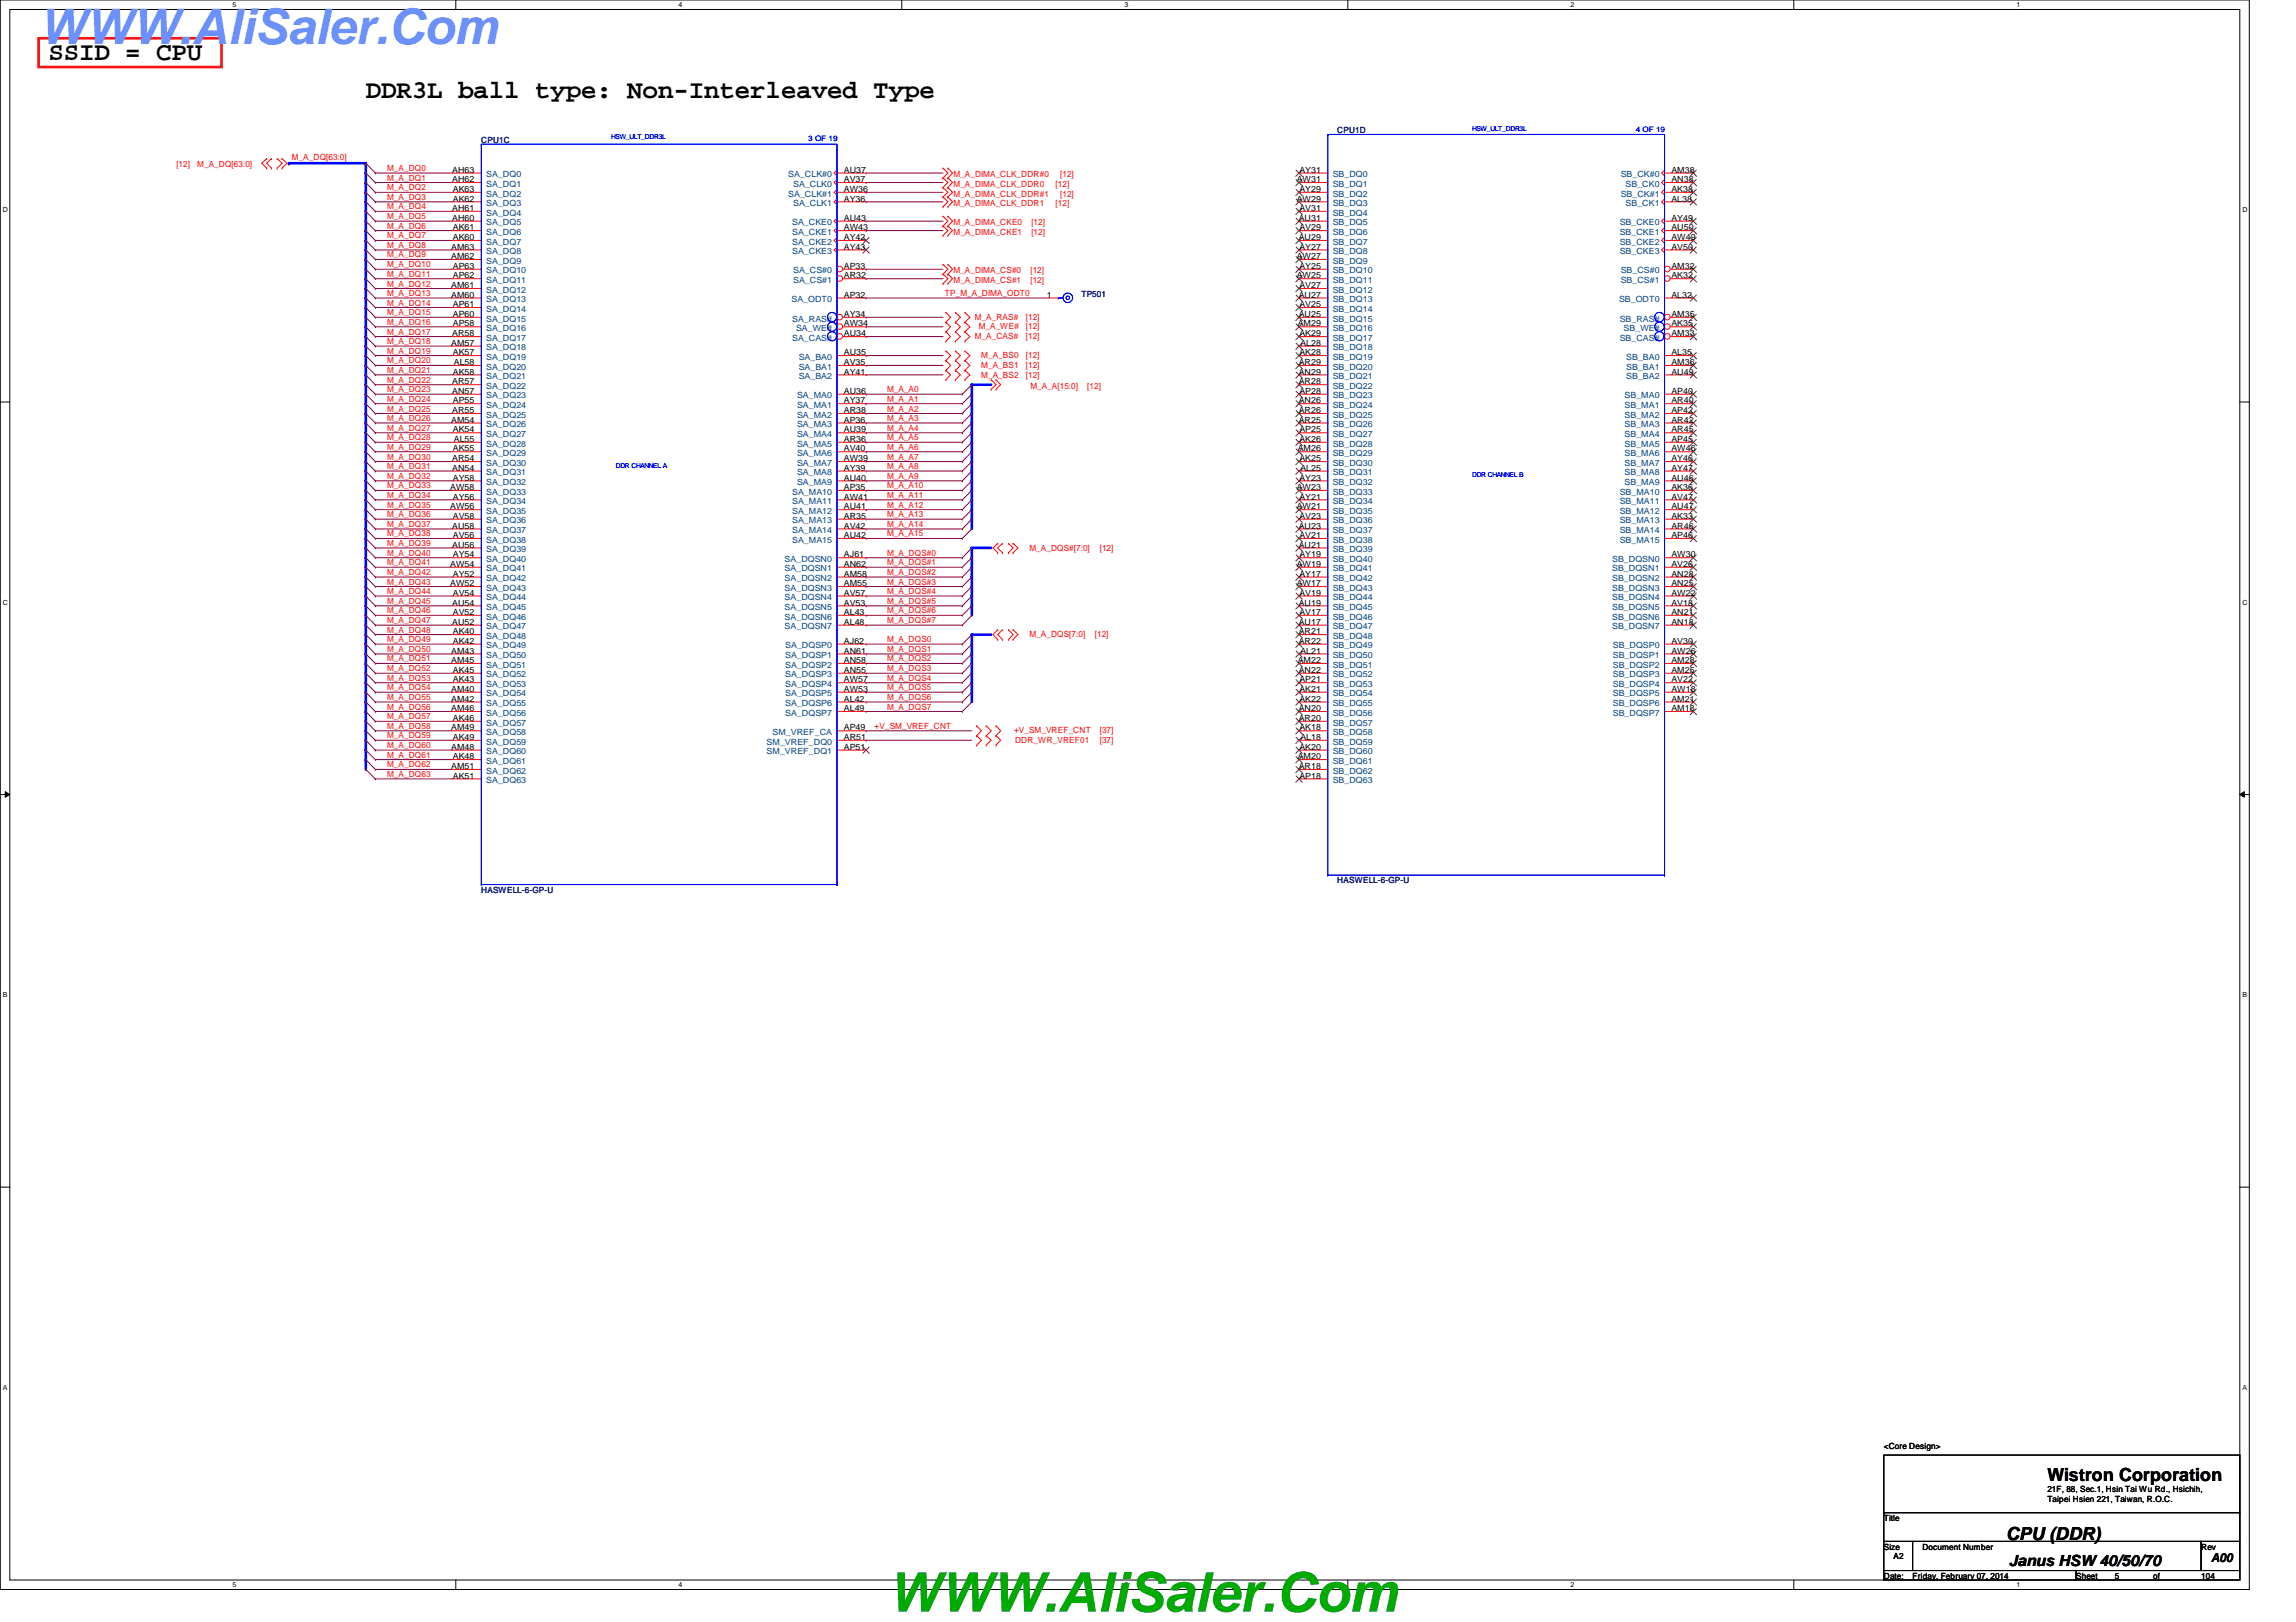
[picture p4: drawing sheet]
<svg xmlns="http://www.w3.org/2000/svg" width="297mm" height="210mm" viewBox="0 0 297 210" stroke-linecap="round" stroke-linejoin="round" font-family="sans-serif">
<defs><g id="words">
<text font-size="7.1" fill="#00ab00" x="114.9" y="208.6">WWW.AliSaler.Com</text>
<text font-size="6.3" fill="#6b91ff" x="5.1" y="5.6">WWW.AliSaler.Com</text>
<g font-size="3.3">
<text x="6.3" y="7.7">SSID = CPU</text>
<text x="47.3" y="12.7">DDR3L ball type: Non-Interleaved Type</text>
</g>
<g font-size="2.3">
<text x="264.9" y="191.7">Wistron Corporation</text>
<text x="259.5" y="199.3">CPU (DDR)</text>
</g>
<text font-size="2" x="259.9" y="202.6">Janus HSW 40/50/70</text>
<text font-size="1.6" x="286" y="202.2">A00</text>
<g font-size="1.1" fill="#000080">
<text x="173" y="17.2">CPU1D</text>
<text x="62.3" y="18.5">CPU1C</text>
<text x="139.9" y="38.4">TP501</text>
<text x="62.3" y="115.5">HASWELL-6-GP-U</text>
<text x="173" y="114.3">HASWELL-6-GP-U</text>
</g>
<g font-size="1.1" fill="#f00">
<text x="22.8" y="21.6">[12]</text>
<text x="25.5" y="21.6">M_A_DQ[63:0]</text>
<text x="37.8" y="20.7">M_A_DQ[63:0]</text>
<text x="50.1" y="22.1">M_A_DQ0</text>
<text x="50.1" y="23.4">M_A_DQ1</text>
<text x="123.4" y="22.9">M_A_DIMA_CLK_DDR#0</text>
<text x="137.2" y="22.9">[12]</text>
<text x="50.1" y="24.6">M_A_DQ2</text>
<text x="50.1" y="25.9">M_A_DQ3</text>
<text x="50.1" y="28.4">M_A_DQ5</text>
<text x="50.1" y="27.1">M_A_DQ4</text>
<text x="50.1" y="29.6">M_A_DQ6</text>
<text x="123.4" y="29.2">M_A_DIMA_CKE0</text>
<text x="123.4" y="24.2">M_A_DIMA_CLK_DDR0</text>
<text x="123.4" y="25.4">M_A_DIMA_CLK_DDR#1</text>
<text x="123.4" y="26.7">M_A_DIMA_CLK_DDR1</text>
<text x="133.4" y="29.2">[12]</text>
<text x="136.6" y="24.2">[12]</text>
<text x="136.6" y="26.7">[12]</text>
<text x="137.2" y="25.4">[12]</text>
<text x="50.1" y="30.9">M_A_DQ7</text>
<text x="50.1" y="34.6">M_A_DQ10</text>
<text x="50.1" y="33.3">M_A_DQ9</text>
<text x="50.1" y="32.1">M_A_DQ8</text>
<text x="50.1" y="35.8">M_A_DQ11</text>
<text x="123.4" y="35.4">M_A_DIMA_CS#0</text>
<text x="123.4" y="30.4">M_A_DIMA_CKE1</text>
<text x="133.3" y="35.4">[12]</text>
<text x="133.4" y="30.4">[12]</text>
<text x="50.1" y="37.1">M_A_DQ12</text>
<text x="50.1" y="38.3">M_A_DQ13</text>
<text x="50.1" y="40.8">M_A_DQ15</text>
<text x="50.1" y="39.5">M_A_DQ14</text>
<text x="122.3" y="38.3">TP_M_A_DIMA_ODT0</text>
<text x="123.4" y="36.6">M_A_DIMA_CS#1</text>
<text x="126.1" y="41.4">M_A_RAS#</text>
<text x="132.7" y="41.4">[12]</text>
<text x="133.3" y="36.6">[12]</text>
<text x="50.1" y="47">M_A_DQ20</text>
<text x="50.1" y="45.8">M_A_DQ19</text>
<text x="50.1" y="44.5">M_A_DQ18</text>
<text x="50.1" y="42">M_A_DQ16</text>
<text x="50.1" y="43.3">M_A_DQ17</text>
<text x="126.1" y="43.9">M_A_CAS#</text>
<text x="126.6" y="42.6">M_A_WE#</text>
<text x="127" y="46.4">M_A_BS0</text>
<text x="127" y="47.6">M_A_BS1</text>
<text x="132.7" y="46.4">[12]</text>
<text x="132.7" y="47.6">[12]</text>
<text x="132.7" y="43.9">[12]</text>
<text x="132.7" y="42.6">[12]</text>
<text x="50.1" y="53.3">M_A_DQ25</text>
<text x="50.1" y="49.5">M_A_DQ22</text>
<text x="50.1" y="50.8">M_A_DQ23</text>
<text x="50.1" y="52">M_A_DQ24</text>
<text x="50.1" y="48.3">M_A_DQ21</text>
<text x="114.8" y="50.8">M_A_A0</text>
<text x="114.8" y="52">M_A_A1</text>
<text x="114.8" y="53.3">M_A_A2</text>
<text x="127" y="48.9">M_A_BS2</text>
<text x="132.7" y="48.9">[12]</text>
<text x="133.3" y="50.3">M_A_A[15:0]</text>
<text x="140.7" y="50.3">[12]</text>
<text x="50.1" y="55.8">M_A_DQ27</text>
<text x="50.1" y="59.5">M_A_DQ30</text>
<text x="50.1" y="57">M_A_DQ28</text>
<text x="50.1" y="54.5">M_A_DQ26</text>
<text x="50.1" y="58.2">M_A_DQ29</text>
<text x="114.8" y="59.5">M_A_A7</text>
<text x="114.8" y="58.2">M_A_A6</text>
<text x="114.8" y="54.5">M_A_A3</text>
<text x="114.8" y="55.8">M_A_A4</text>
<text x="114.8" y="57">M_A_A5</text>
<text x="50.1" y="65.7">M_A_DQ35</text>
<text x="50.1" y="64.4">M_A_DQ34</text>
<text x="50.1" y="60.7">M_A_DQ31</text>
<text x="50.1" y="62">M_A_DQ32</text>
<text x="50.1" y="63.2">M_A_DQ33</text>
<text x="114.8" y="65.7">M_A_A12</text>
<text x="114.8" y="62">M_A_A9</text>
<text x="114.8" y="63.2">M_A_A10</text>
<text x="114.8" y="60.7">M_A_A8</text>
<text x="114.8" y="64.4">M_A_A11</text>
<text x="50.1" y="66.9">M_A_DQ36</text>
<text x="50.1" y="71.9">M_A_DQ40</text>
<text x="50.1" y="70.7">M_A_DQ39</text>
<text x="50.1" y="68.2">M_A_DQ37</text>
<text x="50.1" y="69.4">M_A_DQ38</text>
<text x="114.8" y="68.2">M_A_A14</text>
<text x="114.8" y="66.9">M_A_A13</text>
<text x="114.8" y="69.4">M_A_A15</text>
<text x="114.8" y="71.9">M_A_DQS#0</text>
<text x="133.2" y="71.2">M_A_DQS#[7:0]</text>
<text x="142.3" y="71.2">[12]</text>
<text x="50.1" y="76.9">M_A_DQ44</text>
<text x="50.1" y="74.4">M_A_DQ42</text>
<text x="50.1" y="75.6">M_A_DQ43</text>
<text x="50.1" y="73.2">M_A_DQ41</text>
<text x="114.8" y="76.9">M_A_DQS#4</text>
<text x="114.8" y="75.6">M_A_DQS#3</text>
<text x="114.8" y="74.4">M_A_DQS#2</text>
<text x="114.8" y="73.2">M_A_DQS#1</text>
<text x="50.1" y="81.9">M_A_DQ48</text>
<text x="50.1" y="83.1">M_A_DQ49</text>
<text x="50.1" y="80.6">M_A_DQ47</text>
<text x="50.1" y="79.4">M_A_DQ46</text>
<text x="50.1" y="78.1">M_A_DQ45</text>
<text x="114.8" y="78.1">M_A_DQS#5</text>
<text x="114.8" y="83.1">M_A_DQS0</text>
<text x="114.8" y="80.6">M_A_DQS#7</text>
<text x="114.8" y="79.4">M_A_DQS#6</text>
<text x="133.2" y="82.4">M_A_DQS[7:0]</text>
<text x="141.6" y="82.4">[12]</text>
<text x="50.1" y="89.3">M_A_DQ54</text>
<text x="50.1" y="88.1">M_A_DQ53</text>
<text x="50.1" y="85.6">M_A_DQ51</text>
<text x="50.1" y="86.9">M_A_DQ52</text>
<text x="50.1" y="84.4">M_A_DQ50</text>
<text x="114.8" y="88.1">M_A_DQS4</text>
<text x="114.8" y="86.9">M_A_DQS3</text>
<text x="114.8" y="89.3">M_A_DQS5</text>
<text x="114.8" y="85.6">M_A_DQS2</text>
<text x="114.8" y="84.4">M_A_DQS1</text>
<text x="50.1" y="95.5">M_A_DQ59</text>
<text x="50.1" y="94.3">M_A_DQ58</text>
<text x="50.1" y="93.1">M_A_DQ57</text>
<text x="50.1" y="91.8">M_A_DQ56</text>
<text x="50.1" y="90.6">M_A_DQ55</text>
<text x="113.2" y="94.3">+V_SM_VREF_CNT</text>
<text x="114.8" y="91.8">M_A_DQS7</text>
<text x="114.8" y="90.6">M_A_DQS6</text>
<text x="131.2" y="94.9">+V_SM_VREF_CNT</text>
<text x="142.3" y="94.9">[37]</text>
<text x="50.1" y="100.5">M_A_DQ63</text>
<text x="50.1" y="96.8">M_A_DQ60</text>
<text x="50.1" y="98">M_A_DQ61</text>
<text x="50.1" y="99.3">M_A_DQ62</text>
<text x="131.3" y="96.1">DDR_WR_VREF01</text>
<text x="142.3" y="96.1">[37]</text>
</g>
<g font-size="1.1">
<text x="58.5" y="23.6">AH62</text>
<text x="58.5" y="22.4">AH63</text>
<text x="109.2" y="23.6">AV37</text>
<text x="109.2" y="22.4">AU37</text>
<text x="167.8" y="23.6">AW31</text>
<text x="168.1" y="22.4">AY31</text>
<text x="216.2" y="23.6">AN38</text>
<text x="216.2" y="22.4">AM38</text>
<text x="58.5" y="28.6">AH60</text>
<text x="58.5" y="27.3">AH61</text>
<text x="58.6" y="29.8">AK61</text>
<text x="58.6" y="26.1">AK62</text>
<text x="58.6" y="24.9">AK63</text>
<text x="109.2" y="28.6">AU43</text>
<text x="109.2" y="29.8">AW43</text>
<text x="109.2" y="26.1">AY36</text>
<text x="109.2" y="24.9">AW36</text>
<text x="167.8" y="26.1">AW29</text>
<text x="168" y="28.6">AU31</text>
<text x="168.1" y="24.9">AY29</text>
<text x="168.1" y="27.3">AV31</text>
<text x="168.1" y="29.8">AV29</text>
<text x="216.2" y="29.8">AU50</text>
<text x="216.2" y="28.6">AY49</text>
<text x="216.2" y="26.1">AL38</text>
<text x="216.2" y="24.9">AK38</text>
<text x="58.4" y="33.5">AM62</text>
<text x="58.4" y="32.3">AM63</text>
<text x="58.6" y="34.8">AP63</text>
<text x="58.6" y="31.1">AK60</text>
<text x="109.2" y="32.3">AY43</text>
<text x="109.2" y="31.1">AY42</text>
<text x="109.2" y="34.8">AP33</text>
<text x="167.8" y="33.5">AW27</text>
<text x="168" y="31.1">AU29</text>
<text x="168.1" y="34.8">AY25</text>
<text x="168.1" y="32.3">AY27</text>
<text x="216.2" y="31.1">AW49</text>
<text x="216.2" y="32.3">AV50</text>
<text x="216.2" y="34.8">AM32</text>
<text x="58.4" y="38.5">AM60</text>
<text x="58.4" y="37.3">AM61</text>
<text x="58.6" y="41">AP60</text>
<text x="58.6" y="39.8">AP61</text>
<text x="58.6" y="36">AP62</text>
<text x="109.2" y="41">AY34</text>
<text x="109.2" y="36">AR32</text>
<text x="109.2" y="38.5">AP32</text>
<text x="135.4" y="38.5">1</text>
<text x="167.8" y="36">AW25</text>
<text x="168" y="41">AU25</text>
<text x="168" y="38.5">AU27</text>
<text x="168.1" y="39.8">AV25</text>
<text x="168.1" y="37.3">AV27</text>
<text x="216.2" y="41">AM35</text>
<text x="216.2" y="36">AK32</text>
<text x="216.2" y="38.5">AL32</text>
<text x="58.4" y="44.7">AM57</text>
<text x="58.5" y="43.5">AR58</text>
<text x="58.6" y="46">AK57</text>
<text x="58.6" y="42.2">AP58</text>
<text x="58.7" y="47.2">AL58</text>
<text x="109.2" y="43.5">AU34</text>
<text x="109.2" y="42.2">AW34</text>
<text x="109.2" y="47.2">AV35</text>
<text x="109.2" y="46">AU35</text>
<text x="167.9" y="42.2">AM29</text>
<text x="168" y="47.2">AR29</text>
<text x="168.1" y="43.5">AK29</text>
<text x="168.1" y="46">AK28</text>
<text x="168.2" y="44.7">AL28</text>
<text x="216.2" y="43.5">AM33</text>
<text x="216.2" y="42.2">AK35</text>
<text x="216.2" y="46">AL35</text>
<text x="216.2" y="47.2">AM36</text>
<text x="58.5" y="51">AN57</text>
<text x="58.5" y="49.7">AR57</text>
<text x="58.5" y="53.5">AR55</text>
<text x="58.6" y="52.2">AP55</text>
<text x="58.6" y="48.5">AK58</text>
<text x="109.2" y="53.5">AR38</text>
<text x="109.2" y="51">AU36</text>
<text x="109.2" y="52.2">AY37</text>
<text x="109.2" y="48.5">AY41</text>
<text x="168" y="53.5">AR26</text>
<text x="168" y="48.5">AN29</text>
<text x="168" y="49.7">AR28</text>
<text x="168" y="52.2">AN26</text>
<text x="168.1" y="51">AP28</text>
<text x="216.2" y="53.5">AP42</text>
<text x="216.2" y="51">AP40</text>
<text x="216.2" y="52.2">AR40</text>
<text x="216.2" y="48.5">AU49</text>
<text x="58.4" y="54.7">AM54</text>
<text x="58.5" y="59.7">AR54</text>
<text x="58.6" y="58.4">AK55</text>
<text x="58.6" y="56">AK54</text>
<text x="58.7" y="57.2">AL55</text>
<text x="109.2" y="58.4">AV40</text>
<text x="109.2" y="59.7">AW39</text>
<text x="109.2" y="57.2">AR36</text>
<text x="109.2" y="56">AU39</text>
<text x="109.2" y="54.7">AP36</text>
<text x="167.9" y="58.4">AM26</text>
<text x="168" y="54.7">AR25</text>
<text x="168.1" y="59.7">AK25</text>
<text x="168.1" y="56">AP25</text>
<text x="168.1" y="57.2">AK26</text>
<text x="216.2" y="56">AR45</text>
<text x="216.2" y="57.2">AP45</text>
<text x="216.2" y="58.4">AW46</text>
<text x="216.2" y="54.7">AR42</text>
<text x="216.2" y="59.7">AY46</text>
<text x="58.2" y="65.9">AW56</text>
<text x="58.2" y="63.4">AW58</text>
<text x="58.5" y="60.9">AN54</text>
<text x="58.6" y="64.6">AY56</text>
<text x="58.6" y="62.2">AY58</text>
<text x="109.2" y="60.9">AY39</text>
<text x="109.2" y="62.2">AU40</text>
<text x="109.2" y="63.4">AP35</text>
<text x="109.2" y="65.9">AU41</text>
<text x="109.2" y="64.6">AW41</text>
<text x="167.8" y="65.9">AW21</text>
<text x="167.8" y="63.4">AW23</text>
<text x="168.1" y="62.2">AY23</text>
<text x="168.1" y="64.6">AY21</text>
<text x="168.2" y="60.9">AL25</text>
<text x="216.2" y="62.2">AU46</text>
<text x="216.2" y="60.9">AY47</text>
<text x="216.2" y="63.4">AK36</text>
<text x="216.2" y="64.6">AV47</text>
<text x="216.2" y="65.9">AU47</text>
<text x="58.5" y="70.9">AU56</text>
<text x="58.5" y="68.4">AU58</text>
<text x="58.6" y="69.6">AV56</text>
<text x="58.6" y="67.1">AV58</text>
<text x="109.2" y="69.6">AU42</text>
<text x="109.2" y="67.1">AR35</text>
<text x="109.2" y="68.4">AV42</text>
<text x="168" y="68.4">AU23</text>
<text x="168" y="70.9">AU21</text>
<text x="168.1" y="67.1">AV23</text>
<text x="168.1" y="69.6">AV21</text>
<text x="216.2" y="68.4">AR46</text>
<text x="216.2" y="69.6">AP46</text>
<text x="216.2" y="67.1">AK33</text>
<text x="58.2" y="75.9">AW52</text>
<text x="58.2" y="73.4">AW54</text>
<text x="58.6" y="77.1">AV54</text>
<text x="58.6" y="74.6">AY52</text>
<text x="58.6" y="72.1">AY54</text>
<text x="109.2" y="77.1">AV57</text>
<text x="109.2" y="75.9">AM55</text>
<text x="109.2" y="73.4">AN62</text>
<text x="109.2" y="74.6">AM58</text>
<text x="109.2" y="72.1">AJ61</text>
<text x="167.8" y="73.4">AW19</text>
<text x="167.8" y="75.9">AW17</text>
<text x="168.1" y="74.6">AY17</text>
<text x="168.1" y="77.1">AV19</text>
<text x="168.1" y="72.1">AY19</text>
<text x="216.2" y="74.6">AN28</text>
<text x="216.2" y="75.9">AN25</text>
<text x="216.2" y="77.1">AW22</text>
<text x="216.2" y="73.4">AV26</text>
<text x="216.2" y="72.1">AW30</text>
<text x="58.5" y="80.9">AU52</text>
<text x="58.5" y="78.4">AU54</text>
<text x="58.6" y="83.3">AK42</text>
<text x="58.6" y="82.1">AK40</text>
<text x="58.6" y="79.6">AV52</text>
<text x="109.2" y="79.6">AL43</text>
<text x="109.2" y="80.9">AL48</text>
<text x="109.2" y="78.4">AV53</text>
<text x="109.2" y="83.3">AJ62</text>
<text x="168" y="80.9">AU17</text>
<text x="168" y="82.1">AR21</text>
<text x="168" y="83.3">AR22</text>
<text x="168" y="78.4">AU19</text>
<text x="168.1" y="79.6">AV17</text>
<text x="216.2" y="78.4">AV18</text>
<text x="216.2" y="80.9">AN18</text>
<text x="216.2" y="79.6">AN21</text>
<text x="216.2" y="83.3">AV30</text>
<text x="58.4" y="89.5">AM40</text>
<text x="58.4" y="85.8">AM45</text>
<text x="58.4" y="84.6">AM43</text>
<text x="58.6" y="88.3">AK43</text>
<text x="58.6" y="87.1">AK45</text>
<text x="109.2" y="89.5">AW53</text>
<text x="109.2" y="85.8">AN58</text>
<text x="109.2" y="87.1">AN55</text>
<text x="109.2" y="88.3">AW57</text>
<text x="109.2" y="84.6">AN61</text>
<text x="167.9" y="85.8">AM22</text>
<text x="168" y="87.1">AN22</text>
<text x="168.1" y="88.3">AP21</text>
<text x="168.1" y="89.5">AK21</text>
<text x="168.2" y="84.6">AL21</text>
<text x="216.2" y="88.3">AV22</text>
<text x="216.2" y="89.5">AW18</text>
<text x="216.2" y="87.1">AM25</text>
<text x="216.2" y="85.8">AM28</text>
<text x="216.2" y="84.6">AW26</text>
<text x="58.4" y="94.5">AM49</text>
<text x="58.4" y="92">AM46</text>
<text x="58.4" y="90.8">AM42</text>
<text x="58.6" y="95.8">AK49</text>
<text x="58.6" y="93.3">AK46</text>
<text x="109.2" y="94.5">AP49</text>
<text x="109.2" y="92">AL49</text>
<text x="109.2" y="90.8">AL42</text>
<text x="109.2" y="95.8">AR51</text>
<text x="168" y="93.3">AR20</text>
<text x="168" y="92">AN20</text>
<text x="168.1" y="94.5">AK18</text>
<text x="168.1" y="90.8">AK22</text>
<text x="168.2" y="95.8">AL18</text>
<text x="216.2" y="90.8">AM21</text>
<text x="216.2" y="92">AM18</text>
<text x="58.4" y="99.5">AM51</text>
<text x="58.4" y="97">AM48</text>
<text x="58.6" y="100.8">AK51</text>
<text x="58.6" y="98.3">AK48</text>
<text x="109.2" y="97">AP51</text>
<text x="167.9" y="98.3">AM20</text>
<text x="168" y="99.5">AR18</text>
<text x="168.1" y="100.8">AP18</text>
<text x="168.1" y="97">AK20</text>
<text x="243.7" y="187.5">&lt;Core Design&gt;</text>
<text x="243.7" y="196.8">Title</text>
<text x="264.9" y="193.1">21F, 88, Sec.1, Hsin Tai Wu Rd., Hsichih,</text>
<text x="264.9" y="194.4">Taipei Hsien 221, Taiwan, R.O.C.</text>
<text x="243.7" y="200.5">Size</text>
<text x="245" y="201.8">A2</text>
<text x="248.7" y="200.5">Document Number</text>
<text x="284.8" y="200.5">Rev</text>
<text x="243.7" y="204.3">Date:</text>
<text x="247.4" y="204.3">Friday, February 07, 2014</text>
<text x="268.6" y="204.3">Sheet</text>
<text x="273.6" y="204.3">5</text>
<text x="278.6" y="204.3">of</text>
<text x="284.8" y="204.3">104</text>
</g>
<g font-size="1.1" fill="#004080">
<text x="62.9" y="22.9">SA_DQ0</text>
<text x="102" y="22.9">SA_CLK#0</text>
<text x="172.4" y="22.9">SB_DQ0</text>
<text x="209.7" y="22.9">SB_CK#0</text>
<text x="62.9" y="29.2">SA_DQ5</text>
<text x="62.9" y="26.7">SA_DQ3</text>
<text x="62.9" y="25.4">SA_DQ2</text>
<text x="62.9" y="24.2">SA_DQ1</text>
<text x="62.9" y="27.9">SA_DQ4</text>
<text x="102" y="25.4">SA_CLK#1</text>
<text x="102.5" y="29.2">SA_CKE0</text>
<text x="102.6" y="24.2">SA_CLK0</text>
<text x="102.6" y="26.7">SA_CLK1</text>
<text x="172.4" y="29.2">SB_DQ5</text>
<text x="172.4" y="24.2">SB_DQ1</text>
<text x="172.4" y="25.4">SB_DQ2</text>
<text x="172.4" y="26.7">SB_DQ3</text>
<text x="172.4" y="27.9">SB_DQ4</text>
<text x="209.5" y="29.2">SB_CKE0</text>
<text x="209.7" y="25.4">SB_CK#1</text>
<text x="210.3" y="26.7">SB_CK1</text>
<text x="210.3" y="24.2">SB_CK0</text>
<text x="62.9" y="35.4">SA_DQ10</text>
<text x="62.9" y="34.1">SA_DQ9</text>
<text x="62.9" y="32.9">SA_DQ8</text>
<text x="62.9" y="31.7">SA_DQ7</text>
<text x="62.9" y="30.4">SA_DQ6</text>
<text x="102.5" y="32.9">SA_CKE3</text>
<text x="102.5" y="30.4">SA_CKE1</text>
<text x="102.5" y="31.7">SA_CKE2</text>
<text x="102.6" y="35.4">SA_CS#0</text>
<text x="172.4" y="35.4">SB_DQ10</text>
<text x="172.4" y="31.7">SB_DQ7</text>
<text x="172.4" y="32.9">SB_DQ8</text>
<text x="172.4" y="34.1">SB_DQ9</text>
<text x="172.4" y="30.4">SB_DQ6</text>
<text x="209.5" y="30.4">SB_CKE1</text>
<text x="209.5" y="31.7">SB_CKE2</text>
<text x="209.5" y="32.9">SB_CKE3</text>
<text x="209.7" y="35.4">SB_CS#0</text>
<text x="62.9" y="41.6">SA_DQ15</text>
<text x="62.9" y="40.3">SA_DQ14</text>
<text x="62.9" y="39.1">SA_DQ13</text>
<text x="62.9" y="37.9">SA_DQ12</text>
<text x="62.9" y="36.6">SA_DQ11</text>
<text x="102.4" y="39.1">SA_ODT0</text>
<text x="102.5" y="41.6">SA_RAS#</text>
<text x="102.6" y="36.6">SA_CS#1</text>
<text x="172.4" y="40.3">SB_DQ14</text>
<text x="172.4" y="41.6">SB_DQ15</text>
<text x="172.4" y="36.6">SB_DQ11</text>
<text x="172.4" y="39.1">SB_DQ13</text>
<text x="172.4" y="37.9">SB_DQ12</text>
<text x="209.5" y="39.1">SB_ODT0</text>
<text x="209.5" y="41.6">SB_RAS#</text>
<text x="209.7" y="36.6">SB_CS#1</text>
<text x="62.9" y="47.8">SA_DQ20</text>
<text x="62.9" y="46.6">SA_DQ19</text>
<text x="62.9" y="45.3">SA_DQ18</text>
<text x="62.9" y="44.1">SA_DQ17</text>
<text x="62.9" y="42.8">SA_DQ16</text>
<text x="102.5" y="44.1">SA_CAS#</text>
<text x="103" y="42.8">SA_WE#</text>
<text x="103.3" y="47.8">SA_BA1</text>
<text x="103.3" y="46.6">SA_BA0</text>
<text x="172.4" y="47.8">SB_DQ20</text>
<text x="172.4" y="42.8">SB_DQ16</text>
<text x="172.4" y="44.1">SB_DQ17</text>
<text x="172.4" y="45.3">SB_DQ18</text>
<text x="172.4" y="46.6">SB_DQ19</text>
<text x="209.5" y="44.1">SB_CAS#</text>
<text x="210.1" y="42.8">SB_WE#</text>
<text x="210.4" y="46.6">SB_BA0</text>
<text x="210.4" y="47.8">SB_BA1</text>
<text x="62.9" y="52.8">SA_DQ24</text>
<text x="62.9" y="51.6">SA_DQ23</text>
<text x="62.9" y="50.3">SA_DQ22</text>
<text x="62.9" y="49.1">SA_DQ21</text>
<text x="103.1" y="51.6">SA_MA0</text>
<text x="103.1" y="52.8">SA_MA1</text>
<text x="103.3" y="49.1">SA_BA2</text>
<text x="172.4" y="49.1">SB_DQ21</text>
<text x="172.4" y="50.3">SB_DQ22</text>
<text x="172.4" y="51.6">SB_DQ23</text>
<text x="172.4" y="52.8">SB_DQ24</text>
<text x="210.2" y="51.6">SB_MA0</text>
<text x="210.2" y="52.8">SB_MA1</text>
<text x="210.4" y="49.1">SB_BA2</text>
<text x="62.9" y="59">SA_DQ29</text>
<text x="62.9" y="55.3">SA_DQ26</text>
<text x="62.9" y="56.6">SA_DQ27</text>
<text x="62.9" y="57.8">SA_DQ28</text>
<text x="62.9" y="54.1">SA_DQ25</text>
<text x="103.1" y="59">SA_MA6</text>
<text x="103.1" y="57.8">SA_MA5</text>
<text x="103.1" y="56.6">SA_MA4</text>
<text x="103.1" y="55.3">SA_MA3</text>
<text x="103.1" y="54.1">SA_MA2</text>
<text x="172.4" y="55.3">SB_DQ26</text>
<text x="172.4" y="54.1">SB_DQ25</text>
<text x="172.4" y="56.6">SB_DQ27</text>
<text x="172.4" y="57.8">SB_DQ28</text>
<text x="172.4" y="59">SB_DQ29</text>
<text x="210.2" y="56.6">SB_MA4</text>
<text x="210.2" y="57.8">SB_MA5</text>
<text x="210.2" y="59">SB_MA6</text>
<text x="210.2" y="55.3">SB_MA3</text>
<text x="210.2" y="54.1">SB_MA2</text>
<text x="62.9" y="65.2">SA_DQ34</text>
<text x="62.9" y="64">SA_DQ33</text>
<text x="62.9" y="62.8">SA_DQ32</text>
<text x="62.9" y="61.5">SA_DQ31</text>
<text x="62.9" y="60.3">SA_DQ30</text>
<text x="102.5" y="64">SA_MA10</text>
<text x="102.5" y="65.2">SA_MA11</text>
<text x="103.1" y="61.5">SA_MA8</text>
<text x="103.1" y="62.8">SA_MA9</text>
<text x="103.1" y="60.3">SA_MA7</text>
<text x="172.4" y="61.5">SB_DQ31</text>
<text x="172.4" y="62.8">SB_DQ32</text>
<text x="172.4" y="64">SB_DQ33</text>
<text x="172.4" y="60.3">SB_DQ30</text>
<text x="172.4" y="65.2">SB_DQ34</text>
<text x="209.5" y="64">SB_MA10</text>
<text x="209.5" y="65.2">SB_MA11</text>
<text x="210.2" y="62.8">SB_MA9</text>
<text x="210.2" y="61.5">SB_MA8</text>
<text x="210.2" y="60.3">SB_MA7</text>
<text x="62.9" y="71.5">SA_DQ39</text>
<text x="62.9" y="70.2">SA_DQ38</text>
<text x="62.9" y="69">SA_DQ37</text>
<text x="62.9" y="67.7">SA_DQ36</text>
<text x="62.9" y="66.5">SA_DQ35</text>
<text x="102.5" y="70.2">SA_MA15</text>
<text x="102.5" y="67.7">SA_MA13</text>
<text x="102.5" y="69">SA_MA14</text>
<text x="102.5" y="66.5">SA_MA12</text>
<text x="172.4" y="67.7">SB_DQ36</text>
<text x="172.4" y="69">SB_DQ37</text>
<text x="172.4" y="70.2">SB_DQ38</text>
<text x="172.4" y="71.5">SB_DQ39</text>
<text x="172.4" y="66.5">SB_DQ35</text>
<text x="209.5" y="69">SB_MA14</text>
<text x="209.5" y="70.2">SB_MA15</text>
<text x="209.5" y="67.7">SB_MA13</text>
<text x="209.5" y="66.5">SB_MA12</text>
<text x="62.9" y="77.7">SA_DQ44</text>
<text x="62.9" y="76.5">SA_DQ43</text>
<text x="62.9" y="75.2">SA_DQ42</text>
<text x="62.9" y="74">SA_DQ41</text>
<text x="62.9" y="72.7">SA_DQ40</text>
<text x="101.5" y="77.7">SA_DQSN4</text>
<text x="101.5" y="76.5">SA_DQSN3</text>
<text x="101.5" y="74">SA_DQSN1</text>
<text x="101.5" y="75.2">SA_DQSN2</text>
<text x="101.5" y="72.7">SA_DQSN0</text>
<text x="172.4" y="74">SB_DQ41</text>
<text x="172.4" y="75.2">SB_DQ42</text>
<text x="172.4" y="76.5">SB_DQ43</text>
<text x="172.4" y="77.7">SB_DQ44</text>
<text x="172.4" y="72.7">SB_DQ40</text>
<text x="208.6" y="75.2">SB_DQSN2</text>
<text x="208.6" y="76.5">SB_DQSN3</text>
<text x="208.6" y="77.7">SB_DQSN4</text>
<text x="208.6" y="74">SB_DQSN1</text>
<text x="208.6" y="72.7">SB_DQSN0</text>
<text x="62.9" y="83.9">SA_DQ49</text>
<text x="62.9" y="82.7">SA_DQ48</text>
<text x="62.9" y="81.4">SA_DQ47</text>
<text x="62.9" y="80.2">SA_DQ46</text>
<text x="62.9" y="79">SA_DQ45</text>
<text x="101.5" y="80.2">SA_DQSN6</text>
<text x="101.5" y="81.4">SA_DQSN7</text>
<text x="101.5" y="79">SA_DQSN5</text>
<text x="101.6" y="83.9">SA_DQSP0</text>
<text x="172.4" y="80.2">SB_DQ46</text>
<text x="172.4" y="81.4">SB_DQ47</text>
<text x="172.4" y="82.7">SB_DQ48</text>
<text x="172.4" y="83.9">SB_DQ49</text>
<text x="172.4" y="79">SB_DQ45</text>
<text x="208.6" y="79">SB_DQSN5</text>
<text x="208.6" y="81.4">SB_DQSN7</text>
<text x="208.6" y="80.2">SB_DQSN6</text>
<text x="208.7" y="83.9">SB_DQSP0</text>
<text x="62.9" y="88.9">SA_DQ53</text>
<text x="62.9" y="87.7">SA_DQ52</text>
<text x="62.9" y="86.4">SA_DQ51</text>
<text x="62.9" y="85.2">SA_DQ50</text>
<text x="101.6" y="86.4">SA_DQSP2</text>
<text x="101.6" y="87.7">SA_DQSP3</text>
<text x="101.6" y="88.9">SA_DQSP4</text>
<text x="101.6" y="85.2">SA_DQSP1</text>
<text x="172.4" y="86.4">SB_DQ51</text>
<text x="172.4" y="87.7">SB_DQ52</text>
<text x="172.4" y="88.9">SB_DQ53</text>
<text x="172.4" y="85.2">SB_DQ50</text>
<text x="208.7" y="88.9">SB_DQSP4</text>
<text x="208.7" y="87.7">SB_DQSP3</text>
<text x="208.7" y="86.4">SB_DQSP2</text>
<text x="208.7" y="85.2">SB_DQSP1</text>
<text x="62.9" y="95.1">SA_DQ58</text>
<text x="62.9" y="93.9">SA_DQ57</text>
<text x="62.9" y="92.6">SA_DQ56</text>
<text x="62.9" y="91.4">SA_DQ55</text>
<text x="62.9" y="90.1">SA_DQ54</text>
<text x="99.9" y="95.1">SM_VREF_CA</text>
<text x="101.6" y="92.6">SA_DQSP7</text>
<text x="101.6" y="90.1">SA_DQSP5</text>
<text x="101.6" y="91.4">SA_DQSP6</text>
<text x="172.4" y="93.9">SB_DQ57</text>
<text x="172.4" y="92.6">SB_DQ56</text>
<text x="172.4" y="95.1">SB_DQ58</text>
<text x="172.4" y="90.1">SB_DQ54</text>
<text x="172.4" y="91.4">SB_DQ55</text>
<text x="208.7" y="90.1">SB_DQSP5</text>
<text x="208.7" y="91.4">SB_DQSP6</text>
<text x="208.7" y="92.6">SB_DQSP7</text>
<text x="62.9" y="101.3">SA_DQ63</text>
<text x="62.9" y="100.1">SA_DQ62</text>
<text x="62.9" y="98.8">SA_DQ61</text>
<text x="62.9" y="97.6">SA_DQ60</text>
<text x="62.9" y="96.4">SA_DQ59</text>
<text x="99.2" y="96.4">SM_VREF_DQ0</text>
<text x="99.2" y="97.6">SM_VREF_DQ1</text>
<text x="172.4" y="98.8">SB_DQ61</text>
<text x="172.4" y="101.3">SB_DQ63</text>
<text x="172.4" y="100.1">SB_DQ62</text>
<text x="172.4" y="96.4">SB_DQ59</text>
<text x="172.4" y="97.6">SB_DQ60</text>
</g>
<g font-size="1" fill="#00f">
<text x="211.6" y="17.1">4 OF 19</text>
<text x="104.6" y="18.3">3 OF 19</text>
</g>
<g font-size=".9">
<text x="30.1" y=".9">5</text>
<text x="87.8" y=".9">4</text>
<text x="145.5" y=".9">3</text>
<text x="203.2" y=".9">2</text>
<text x="260.9" y=".9">1</text>
<text x=".4" y="27.4">D</text>
<text x="290.1" y="27.4">D</text>
<text x=".4" y="78.2">C</text>
<text x="290.1" y="78.2">C</text>
<text x=".4" y="129">B</text>
<text x="290.1" y="129">B</text>
<text x=".4" y="179.8">A</text>
<text x="290.1" y="179.8">A</text>
<text x="30.1" y="205.4">5</text>
<text x="87.8" y="205.4">4</text>
<text x="145.5" y="205.4">3</text>
<text x="203.2" y="205.4">2</text>
<text x="260.9" y="205.4">1</text>
</g>
<g font-size=".9" fill="#00f">
<text x="79.1" y="17.9">HSW_ULT_DDR3L</text>
<text x="190.5" y="17">HSW_ULT_DDR3L</text>
<text x="79.7" y="60.5">DDR CHANNEL A</text>
<text x="190.5" y="61.8">DDR CHANNEL B</text>
</g>
</g></defs>
<path d="M0 0h291v205.7h-291zM1.3 1.2h288.5v203.3h-288.5z" fill="none" stroke="#000" stroke-width=".13"/>
<g fill="#fff">
<path d="M30.1 .1h.5v1h-.5z"/>
<path d="M30.1 204.6h.5v1h-.5z"/>
</g>
<path d="M59 0v1.2M59 204.5v1.2" fill="none" stroke="#000" stroke-width=".13"/>
<g fill="#fff">
<path d="M87.8 .1h.5v1h-.5z"/>
<path d="M87.8 204.6h.5v1h-.5z"/>
</g>
<path d="M116.7 0v1.2M116.7 204.5v1.2" fill="none" stroke="#000" stroke-width=".13"/>
<g fill="#fff">
<path d="M145.5 .1h.5v1h-.5z"/>
<path d="M145.5 204.6h.5v1h-.5z"/>
</g>
<path d="M174.4 0v1.2M174.4 204.5v1.2" fill="none" stroke="#000" stroke-width=".13"/>
<g fill="#fff">
<path d="M203.2 .1h.5v1h-.5z"/>
<path d="M203.2 204.6h.5v1h-.5z"/>
</g>
<path d="M232.1 0v1.2M232.1 204.5v1.2" fill="none" stroke="#000" stroke-width=".13"/>
<g fill="#fff">
<path d="M260.9 .1h.5v1h-.5z"/>
<path d="M260.9 204.6h.5v1h-.5z"/>
<path d="M.4 26.6h.6v1h-.6z"/>
<path d="M290.1 26.6h.6v1h-.6z"/>
<path d="M.4 77.4h.6v1h-.6z"/>
<path d="M290.1 77.4h.6v1h-.6z"/>
</g>
<path d="M0 52h1.3M289.8 52h1.2" fill="none" stroke="#000" stroke-width=".13"/>
<g fill="#fff">
<path d="M.4 128.2h.6v1h-.6z"/>
<path d="M290.1 128.2h.6v1h-.6z"/>
</g>
<path d="M0 102.8h1.3M.7 102.4l.6 .4-.6 .4zM289.8 102.8h1.2M289.8 102.8l.6-.4v.8z" fill="none" stroke="#000" stroke-width=".13"/>
<path d="M.7 102.4l.6 .4-.6 .4zM289.8 102.8l.6-.4v.8z" fill="#000"/>
<g fill="#fff">
<path d="M.4 179h.5v1h-.5z"/>
<path d="M290.1 179h.6v1h-.6z"/>
</g>
<path d="M0 153.6h1.3M289.8 153.6h1.2" fill="none" stroke="#000" stroke-width=".13"/>
<path d="M125.7 67.2v1.3" fill="none" stroke="#00f" stroke-width=".34"/>
<circle cx="125.7" cy="67.2" r=".17" fill="#00f"/>
<g fill="none" stroke="#800040" stroke-width=".13">
<path d="M112.1 36.1h9.9M112.1 36.1h.1M48.6 95.8h9.9M48.6 97.1h9.9M48.6 98.3h9.9M48.6 94.6h9.9M48.6 93.3h9.9M48.6 99.6h9.9M48.6 92.1h9.9M48.6 95.8h.1M48.6 97.1h.1M48.6 98.3h.1"/>
<path d="M48.6 94.6h.1M48.6 93.3h.1M48.6 99.6h.1M48.6 92.1h.1M48.6 100.8h9.9M48.6 100.8h.1"/>
</g>
<path d="M47.3 43.6v1.2" fill="none" stroke="#00f" stroke-width=".34"/>
<circle cx="47.3" cy="43.6" r=".17" fill="#00f"/>
<g fill="none" stroke="#800040" stroke-width=".13">
<path d="M112.1 59.7h12.4M112.1 51h12.4M112.1 58.5h12.4M112.1 52.2h12.4M112.1 53.5h12.4M112.1 54.7h12.4M112.1 56h12.4M112.1 57.2h12.4M112.1 59.7h.1M112.1 51h.1M112.1 58.5h.1M112.1 52.2h.1"/>
<path d="M112.1 53.5h.1M112.1 54.7h.1M112.1 56h.1M112.1 57.2h.1M112.1 66h12.4M112.1 68.5h12.4M112.1 67.2h12.4M112.1 62.2h12.4M112.1 69.7h12.4M112.1 63.5h12.4M112.1 61h12.4M112.1 64.7h12.4"/>
<path d="M112.1 66h.1M112.1 68.5h.1M112.1 67.2h.1M112.1 62.2h.1M112.1 69.7h.1M112.1 63.5h.1M112.1 61h.1M112.1 64.7h.1"/>
</g>
<path d="M125.7 49.8h2.5" fill="none" stroke="#00f" stroke-width=".34"/>
<circle cx="125.7" cy="49.8" r=".17" fill="#00f"/>
<g fill="none" stroke="#800040" stroke-width=".13">
<path d="M112.1 22.4h9.9M112.1 23.6h9.9M112.1 28.6h9.9M112.1 24.9h9.9M112.1 26.1h9.9M112.1 29.8h9.9M112.1 38.6h23.6M112.1 22.4h.1M112.1 23.6h.1M112.1 28.6h.1M112.1 24.9h.1M112.1 26.1h.1"/>
<path d="M112.1 29.8h.1M112.1 38.6h.1M112.1 41.1h9.9M112.1 42.3h9.9M112.1 43.6h9.9M112.1 41.1h.1M112.1 42.3h.1M112.1 43.6h.1M112.1 77.1h12.4M112.1 78.4h12.4M112.1 77.1h.1M112.1 78.4h.1"/>
<path d="M112.1 95.8h13.6M112.1 94.6h13.6M112.1 95.8h.1M112.1 94.6h.1"/>
</g>
<path d="M125.7 70.9h2.5" fill="none" stroke="#00f" stroke-width=".34"/>
<circle cx="125.7" cy="70.9" r=".17" fill="#00f"/>
<g fill="none" stroke="#800040" stroke-width=".13">
<path d="M112.1 75.9h12.4M112.1 74.7h12.4M112.1 73.4h12.4M112.1 72.2h12.4M112.1 75.9h.1M112.1 74.7h.1M112.1 73.4h.1M112.1 72.2h.1M48.6 89.6h9.9M48.6 88.3h9.9M48.6 85.9h9.9M48.6 82.1h9.9"/>
<path d="M48.6 90.8h9.9M48.6 87.1h9.9M48.6 84.6h9.9M48.6 83.4h9.9M48.6 89.6h.1M48.6 88.3h.1M48.6 85.9h.1M48.6 82.1h.1M48.6 90.8h.1M48.6 87.1h.1M48.6 84.6h.1M48.6 83.4h.1"/>
<path d="M112.1 89.6h12.4M112.1 88.3h12.4M112.1 85.9h12.4M112.1 87.1h12.4M112.1 84.6h12.4M112.1 83.4h12.4M112.1 88.3h.1M112.1 87.1h.1M112.1 89.6h.1M112.1 85.9h.1M112.1 84.6h.1M112.1 83.4h.1"/>
</g>
<path d="M125.7 82.1h2.5" fill="none" stroke="#00f" stroke-width=".34"/>
<circle cx="125.7" cy="82.1" r=".17" fill="#00f"/>
<g fill="none" stroke="#800040" stroke-width=".13">
<path d="M112.1 34.8h9.9M112.1 34.8h.1M112.1 47.3h9.9M112.1 48.5h9.9M112.1 46h9.9M112.1 47.3h.1M112.1 48.5h.1M112.1 46h.1M48.6 77.1h9.9M48.6 67.2h9.9M48.6 72.2h9.9M48.6 70.9h9.9"/>
<path d="M48.6 68.5h9.9M48.6 66h9.9M48.6 64.7h9.9M48.6 77.1h.1M48.6 67.2h.1M48.6 72.2h.1M48.6 70.9h.1M48.6 68.5h.1M48.6 66h.1M48.6 64.7h.1M48.6 80.9h9.9M48.6 80.9h.1"/>
<path d="M112.1 92.1h12.4M112.1 90.8h12.4M112.1 92.1h.1M112.1 90.8h.1"/>
</g>
<path d="M37.4 21.1h9.9" fill="none" stroke="#00f" stroke-width=".34"/>
<circle cx="37.4" cy="21.1" r=".17" fill="#00f"/>
<g fill="none" stroke="#800040" stroke-width=".13">
<path d="M48.6 22.4h9.9M48.6 23.6h9.9M48.6 24.9h9.9M48.6 26.1h9.9M48.6 31.1h9.9M48.6 28.6h9.9M48.6 27.3h9.9M48.6 29.8h9.9M48.6 37.3h9.9M48.6 34.8h9.9M48.6 38.6h9.9M48.6 33.6h9.9"/>
<path d="M48.6 32.3h9.9M48.6 36.1h9.9M48.6 39.8h9.9M48.6 22.4h.1M48.6 23.6h.1M48.6 24.9h.1M48.6 26.1h.1M48.6 31.1h.1M48.6 28.6h.1M48.6 27.3h.1M48.6 29.8h.1M48.6 37.3h.1"/>
<path d="M48.6 34.8h.1M48.6 38.6h.1M48.6 33.6h.1M48.6 32.3h.1M48.6 36.1h.1M48.6 39.8h.1M48.6 41.1h9.9M48.6 56h9.9M48.6 53.5h9.9M48.6 47.3h9.9M48.6 46h9.9M48.6 59.7h9.9"/>
<path d="M48.6 44.8h9.9M48.6 42.3h9.9M48.6 57.2h9.9M48.6 43.6h9.9M48.6 54.7h9.9M48.6 58.5h9.9M48.6 49.8h9.9M48.6 51h9.9M48.6 52.2h9.9M48.6 48.5h9.9M48.6 41.1h.1M48.6 56h.1"/>
<path d="M48.6 53.5h.1M48.6 47.3h.1M48.6 46h.1M48.6 59.7h.1M48.6 44.8h.1M48.6 42.3h.1M48.6 57.2h.1M48.6 43.6h.1M48.6 54.7h.1M48.6 58.5h.1M48.6 49.8h.1M48.6 51h.1"/>
<path d="M48.6 52.2h.1M48.6 48.5h.1M48.6 79.6h9.9M48.6 61h9.9M48.6 74.7h9.9M48.6 69.7h9.9M48.6 62.2h9.9M48.6 78.4h9.9M48.6 63.5h9.9M48.6 75.9h9.9M48.6 73.4h9.9M48.6 61h.1"/>
<path d="M48.6 79.6h.1M48.6 74.7h.1M48.6 69.7h.1M48.6 62.2h.1M48.6 78.4h.1M48.6 63.5h.1M48.6 75.9h.1M48.6 73.4h.1M112.1 79.6h12.4M112.1 79.6h.1M112.1 80.9h12.4M112.1 80.9h.1"/>
</g>
<path d="M47.3 22.4v1.2" fill="none" stroke="#00f" stroke-width=".34"/>
<circle cx="47.3" cy="22.4" r=".17" fill="#00f"/>
<path d="M47.3 26.1v1.2" fill="none" stroke="#00f" stroke-width=".34"/>
<circle cx="47.3" cy="26.1" r=".17" fill="#00f"/>
<path d="M47.3 28.6v1.2" fill="none" stroke="#00f" stroke-width=".34"/>
<circle cx="47.3" cy="28.6" r=".17" fill="#00f"/>
<path d="M47.3 32.3v1.3" fill="none" stroke="#00f" stroke-width=".34"/>
<circle cx="47.3" cy="32.3" r=".17" fill="#00f"/>
<path d="M47.3 34.8v1.3" fill="none" stroke="#00f" stroke-width=".34"/>
<circle cx="47.3" cy="34.8" r=".17" fill="#00f"/>
<path d="M47.3 38.6v1.2" fill="none" stroke="#00f" stroke-width=".34"/>
<circle cx="47.3" cy="38.6" r=".17" fill="#00f"/>
<path d="M47.3 41.1v1.2" fill="none" stroke="#00f" stroke-width=".34"/>
<circle cx="47.3" cy="41.1" r=".17" fill="#00f"/>
<path d="M47.3 48.5v1.3" fill="none" stroke="#00f" stroke-width=".34"/>
<circle cx="47.3" cy="48.5" r=".17" fill="#00f"/>
<path d="M47.3 54.7v1.3" fill="none" stroke="#00f" stroke-width=".34"/>
<circle cx="47.3" cy="54.7" r=".17" fill="#00f"/>
<path d="M47.3 59.7v1.3" fill="none" stroke="#00f" stroke-width=".34"/>
<circle cx="47.3" cy="59.7" r=".17" fill="#00f"/>
<path d="M47.3 62.2v1.3" fill="none" stroke="#00f" stroke-width=".34"/>
<circle cx="47.3" cy="62.2" r=".17" fill="#00f"/>
<path d="M47.3 66v1.2" fill="none" stroke="#00f" stroke-width=".34"/>
<circle cx="47.3" cy="66" r=".17" fill="#00f"/>
<path d="M47.3 83.4v1.2" fill="none" stroke="#00f" stroke-width=".34"/>
<circle cx="47.3" cy="83.4" r=".17" fill="#00f"/>
<path d="M47.3 78.4v1.2" fill="none" stroke="#00f" stroke-width=".34"/>
<circle cx="47.3" cy="78.4" r=".17" fill="#00f"/>
<path d="M47.3 68.5v1.2" fill="none" stroke="#00f" stroke-width=".34"/>
<circle cx="47.3" cy="68.5" r=".17" fill="#00f"/>
<path d="M47.3 72.2v1.2" fill="none" stroke="#00f" stroke-width=".34"/>
<circle cx="47.3" cy="72.2" r=".17" fill="#00f"/>
<path d="M47.3 87.1v1.2" fill="none" stroke="#00f" stroke-width=".34"/>
<circle cx="47.3" cy="87.1" r=".17" fill="#00f"/>
<path d="M47.3 98.3v1.3" fill="none" stroke="#00f" stroke-width=".34"/>
<circle cx="47.3" cy="98.3" r=".17" fill="#00f"/>
<path d="M47.3 93.3v1.3" fill="none" stroke="#00f" stroke-width=".34"/>
<circle cx="47.3" cy="93.3" r=".17" fill="#00f"/>
<path d="M125.7 83.4v1.2" fill="none" stroke="#00f" stroke-width=".34"/>
<circle cx="125.7" cy="83.4" r=".17" fill="#00f"/>
<path d="M125.7 89.6v1.2" fill="none" stroke="#00f" stroke-width=".34"/>
<circle cx="125.7" cy="89.6" r=".17" fill="#00f"/>
<path d="M125.7 51v1.2" fill="none" stroke="#00f" stroke-width=".34"/>
<circle cx="125.7" cy="51" r=".17" fill="#00f"/>
<path d="M125.7 54.7v1.3" fill="none" stroke="#00f" stroke-width=".34"/>
<circle cx="125.7" cy="54.7" r=".17" fill="#00f"/>
<path d="M125.7 59.7v1.3" fill="none" stroke="#00f" stroke-width=".34"/>
<circle cx="125.7" cy="59.7" r=".17" fill="#00f"/>
<path d="M125.7 64.7v1.3" fill="none" stroke="#00f" stroke-width=".34"/>
<circle cx="125.7" cy="64.7" r=".17" fill="#00f"/>
<path d="M125.7 74.7v1.2" fill="none" stroke="#00f" stroke-width=".34"/>
<circle cx="125.7" cy="74.7" r=".17" fill="#00f"/>
<path d="M125.7 72.2v1.2" fill="none" stroke="#00f" stroke-width=".34"/>
<circle cx="125.7" cy="72.2" r=".17" fill="#00f"/>
<path d="M125.7 78.4v1.2" fill="none" stroke="#00f" stroke-width=".34"/>
<circle cx="125.7" cy="78.4" r=".17" fill="#00f"/>
<path d="M47.3 21.1v1.3" fill="none" stroke="#00f" stroke-width=".34"/>
<circle cx="47.3" cy="21.1" r=".17" fill="#00f"/>
<path d="M47.3 24.9v1.2" fill="none" stroke="#00f" stroke-width=".34"/>
<circle cx="47.3" cy="24.9" r=".17" fill="#00f"/>
<path d="M47.3 23.6v1.3" fill="none" stroke="#00f" stroke-width=".34"/>
<circle cx="47.3" cy="23.6" r=".17" fill="#00f"/>
<path d="M47.3 27.3v1.3" fill="none" stroke="#00f" stroke-width=".34"/>
<circle cx="47.3" cy="27.3" r=".17" fill="#00f"/>
<path d="M47.3 31.1v1.2" fill="none" stroke="#00f" stroke-width=".34"/>
<circle cx="47.3" cy="31.1" r=".17" fill="#00f"/>
<path d="M47.3 29.8v1.3" fill="none" stroke="#00f" stroke-width=".34"/>
<circle cx="47.3" cy="29.8" r=".17" fill="#00f"/>
<path d="M47.3 37.3v1.3" fill="none" stroke="#00f" stroke-width=".34"/>
<circle cx="47.3" cy="37.3" r=".17" fill="#00f"/>
<path d="M47.3 36.1v1.2" fill="none" stroke="#00f" stroke-width=".34"/>
<circle cx="47.3" cy="36.1" r=".17" fill="#00f"/>
<path d="M47.3 33.6v1.2" fill="none" stroke="#00f" stroke-width=".34"/>
<circle cx="47.3" cy="33.6" r=".17" fill="#00f"/>
<path d="M47.3 39.8v1.3" fill="none" stroke="#00f" stroke-width=".34"/>
<circle cx="47.3" cy="39.8" r=".17" fill="#00f"/>
<path d="M47.3 42.3v1.3" fill="none" stroke="#00f" stroke-width=".34"/>
<circle cx="47.3" cy="42.3" r=".17" fill="#00f"/>
<path d="M47.3 49.8v1.2" fill="none" stroke="#00f" stroke-width=".34"/>
<circle cx="47.3" cy="49.8" r=".17" fill="#00f"/>
<path d="M47.3 51v1.2" fill="none" stroke="#00f" stroke-width=".34"/>
<circle cx="47.3" cy="51" r=".17" fill="#00f"/>
<path d="M47.3 53.5v1.2" fill="none" stroke="#00f" stroke-width=".34"/>
<circle cx="47.3" cy="53.5" r=".17" fill="#00f"/>
<path d="M47.3 52.2v1.3" fill="none" stroke="#00f" stroke-width=".34"/>
<circle cx="47.3" cy="52.2" r=".17" fill="#00f"/>
<path d="M47.3 47.3v1.2" fill="none" stroke="#00f" stroke-width=".34"/>
<circle cx="47.3" cy="47.3" r=".17" fill="#00f"/>
<path d="M47.3 46v1.3" fill="none" stroke="#00f" stroke-width=".34"/>
<circle cx="47.3" cy="46" r=".17" fill="#00f"/>
<path d="M47.3 44.8v1.2" fill="none" stroke="#00f" stroke-width=".34"/>
<circle cx="47.3" cy="44.8" r=".17" fill="#00f"/>
<path d="M47.3 56v1.2" fill="none" stroke="#00f" stroke-width=".34"/>
<circle cx="47.3" cy="56" r=".17" fill="#00f"/>
<path d="M47.3 58.5v1.2" fill="none" stroke="#00f" stroke-width=".34"/>
<circle cx="47.3" cy="58.5" r=".17" fill="#00f"/>
<path d="M47.3 57.2v1.3" fill="none" stroke="#00f" stroke-width=".34"/>
<circle cx="47.3" cy="57.2" r=".17" fill="#00f"/>
<path d="M47.3 74.7v1.2" fill="none" stroke="#00f" stroke-width=".34"/>
<circle cx="47.3" cy="74.7" r=".17" fill="#00f"/>
<path d="M47.3 73.4v1.3" fill="none" stroke="#00f" stroke-width=".34"/>
<circle cx="47.3" cy="73.4" r=".17" fill="#00f"/>
<path d="M47.3 75.9v1.2" fill="none" stroke="#00f" stroke-width=".34"/>
<circle cx="47.3" cy="75.9" r=".17" fill="#00f"/>
<path d="M47.3 77.1v1.3" fill="none" stroke="#00f" stroke-width=".34"/>
<circle cx="47.3" cy="77.1" r=".17" fill="#00f"/>
<path d="M47.3 61v1.2" fill="none" stroke="#00f" stroke-width=".34"/>
<circle cx="47.3" cy="61" r=".17" fill="#00f"/>
<path d="M47.3 67.2v1.3" fill="none" stroke="#00f" stroke-width=".34"/>
<circle cx="47.3" cy="67.2" r=".17" fill="#00f"/>
<path d="M47.3 70.9v1.3" fill="none" stroke="#00f" stroke-width=".34"/>
<circle cx="47.3" cy="70.9" r=".17" fill="#00f"/>
<path d="M47.3 69.7v1.2" fill="none" stroke="#00f" stroke-width=".34"/>
<circle cx="47.3" cy="69.7" r=".17" fill="#00f"/>
<path d="M47.3 63.5v1.2" fill="none" stroke="#00f" stroke-width=".34"/>
<circle cx="47.3" cy="63.5" r=".17" fill="#00f"/>
<path d="M47.3 64.7v1.3" fill="none" stroke="#00f" stroke-width=".34"/>
<circle cx="47.3" cy="64.7" r=".17" fill="#00f"/>
<path d="M47.3 80.9v1.2" fill="none" stroke="#00f" stroke-width=".34"/>
<circle cx="47.3" cy="80.9" r=".17" fill="#00f"/>
<path d="M47.3 79.6v1.3" fill="none" stroke="#00f" stroke-width=".34"/>
<circle cx="47.3" cy="79.6" r=".17" fill="#00f"/>
<path d="M47.3 82.1v1.3" fill="none" stroke="#00f" stroke-width=".34"/>
<circle cx="47.3" cy="82.1" r=".17" fill="#00f"/>
<path d="M47.3 89.6v1.2" fill="none" stroke="#00f" stroke-width=".34"/>
<circle cx="47.3" cy="89.6" r=".17" fill="#00f"/>
<path d="M47.3 88.3v1.3" fill="none" stroke="#00f" stroke-width=".34"/>
<circle cx="47.3" cy="88.3" r=".17" fill="#00f"/>
<path d="M47.3 92.1v1.2" fill="none" stroke="#00f" stroke-width=".34"/>
<circle cx="47.3" cy="92.1" r=".17" fill="#00f"/>
<path d="M47.3 90.8v1.3" fill="none" stroke="#00f" stroke-width=".34"/>
<circle cx="47.3" cy="90.8" r=".17" fill="#00f"/>
<path d="M47.3 85.9v1.2" fill="none" stroke="#00f" stroke-width=".34"/>
<circle cx="47.3" cy="85.9" r=".17" fill="#00f"/>
<path d="M47.3 84.6v1.3" fill="none" stroke="#00f" stroke-width=".34"/>
<circle cx="47.3" cy="84.6" r=".17" fill="#00f"/>
<path d="M47.3 95.8v1.3" fill="none" stroke="#00f" stroke-width=".34"/>
<circle cx="47.3" cy="95.8" r=".17" fill="#00f"/>
<path d="M47.3 94.6v1.2" fill="none" stroke="#00f" stroke-width=".34"/>
<circle cx="47.3" cy="94.6" r=".17" fill="#00f"/>
<path d="M47.3 97.1v1.2" fill="none" stroke="#00f" stroke-width=".34"/>
<circle cx="47.3" cy="97.1" r=".17" fill="#00f"/>
<path d="M125.7 82.1v1.3" fill="none" stroke="#00f" stroke-width=".34"/>
<circle cx="125.7" cy="82.1" r=".17" fill="#00f"/>
<path d="M125.7 87.1v1.2" fill="none" stroke="#00f" stroke-width=".34"/>
<circle cx="125.7" cy="87.1" r=".17" fill="#00f"/>
<path d="M125.7 85.9v1.2" fill="none" stroke="#00f" stroke-width=".34"/>
<circle cx="125.7" cy="85.9" r=".17" fill="#00f"/>
<path d="M125.7 84.6v1.3" fill="none" stroke="#00f" stroke-width=".34"/>
<circle cx="125.7" cy="84.6" r=".17" fill="#00f"/>
<path d="M125.7 88.3v1.3" fill="none" stroke="#00f" stroke-width=".34"/>
<circle cx="125.7" cy="88.3" r=".17" fill="#00f"/>
<path d="M125.7 49.8v1.2" fill="none" stroke="#00f" stroke-width=".34"/>
<circle cx="125.7" cy="49.8" r=".17" fill="#00f"/>
<path d="M125.7 56v1.2" fill="none" stroke="#00f" stroke-width=".34"/>
<circle cx="125.7" cy="56" r=".17" fill="#00f"/>
<path d="M125.7 58.5v1.2" fill="none" stroke="#00f" stroke-width=".34"/>
<circle cx="125.7" cy="58.5" r=".17" fill="#00f"/>
<path d="M125.7 57.2v1.3" fill="none" stroke="#00f" stroke-width=".34"/>
<circle cx="125.7" cy="57.2" r=".17" fill="#00f"/>
<path d="M125.7 53.5v1.2" fill="none" stroke="#00f" stroke-width=".34"/>
<circle cx="125.7" cy="53.5" r=".17" fill="#00f"/>
<path d="M125.7 52.2v1.3" fill="none" stroke="#00f" stroke-width=".34"/>
<circle cx="125.7" cy="52.2" r=".17" fill="#00f"/>
<path d="M125.7 62.2v1.3" fill="none" stroke="#00f" stroke-width=".34"/>
<circle cx="125.7" cy="62.2" r=".17" fill="#00f"/>
<path d="M125.7 61v1.2" fill="none" stroke="#00f" stroke-width=".34"/>
<circle cx="125.7" cy="61" r=".17" fill="#00f"/>
<path d="M125.7 63.5v1.2" fill="none" stroke="#00f" stroke-width=".34"/>
<circle cx="125.7" cy="63.5" r=".17" fill="#00f"/>
<path d="M125.7 66v1.2" fill="none" stroke="#00f" stroke-width=".34"/>
<circle cx="125.7" cy="66" r=".17" fill="#00f"/>
<path d="M125.7 70.9v1.3" fill="none" stroke="#00f" stroke-width=".34"/>
<circle cx="125.7" cy="70.9" r=".17" fill="#00f"/>
<path d="M125.7 73.4v1.3" fill="none" stroke="#00f" stroke-width=".34"/>
<circle cx="125.7" cy="73.4" r=".17" fill="#00f"/>
<path d="M125.7 75.9v1.2" fill="none" stroke="#00f" stroke-width=".34"/>
<circle cx="125.7" cy="75.9" r=".17" fill="#00f"/>
<path d="M125.7 77.1v1.3" fill="none" stroke="#00f" stroke-width=".34"/>
<circle cx="125.7" cy="77.1" r=".17" fill="#00f"/>
<g fill="none" stroke="#f00" stroke-width=".13">
<path d="M34.5 20.5l-.6 .6 .6 .7M34.5 21.8h.1M34.5 20.5h.1M35.1 21.8h.1M35.1 20.5h.1M35.1 20.5l-.6 .6 .6 .7M35.9 20.5h.1M35.9 21.8h.1M35.9 20.5l.6 .6-.6 .7M36.5 20.5l.6 .6-.6 .7M36.5 21.8h.1M36.5 20.5h.1"/>
<path d="M122 34.2h.1M122 35.5h.1M122 28h.1M122 29.3h.1M122 21.8h.1M122 23h.1M122 24.3h.1M122 36.7h.1M122 30.5h.1M122 25.5h.1M122 26.8h.1M122 34.2l.6 .6-.6 .7"/>
<path d="M122 28l.6 .6-.6 .7M122 21.8l.6 .6-.6 .6M122 23l.6 .6-.6 .7M122 35.5l.6 .6-.6 .6M122 29.3l.6 .5-.6 .7M122 24.3l.6 .6-.6 .6M122 25.5l.6 .6-.6 .7M122.6 34.2l.6 .6-.6 .7M122.6 28l.6 .6-.6 .7M122.6 21.8l.6 .6-.6 .6M122.6 23l.6 .6-.6 .7M122.6 35.5l.6 .6-.6 .6"/>
<path d="M122.6 29.3l.6 .5-.6 .7M122.6 24.3l.6 .6-.6 .6M122.6 25.5l.6 .6-.6 .7M122.6 34.2h.1M122.6 35.5h.1M122.6 28h.1M122.6 29.3h.1M122.6 21.8h.1M122.6 23h.1M122.6 24.3h.1M122.6 36.7h.1M122.6 30.5h.1"/>
<path d="M122.6 25.5h.1M122.6 26.8h.1M168.1 39.8h3.7M122.4 41.7l.6 .6-.6 .6M122.4 42.9l.6 .7-.6 .6M122.4 40.4l.6 .7-.6 .6M122.4 45.4l.6 .6-.6 .7M122.4 46.7l.6 .6-.6 .6M122.4 47.9l.6 .6-.6 .6M122.4 44.2h.1M122.4 42.9h.1M122.4 41.7h.1"/>
<path d="M122.4 40.4h.1M122.4 46.7h.1M122.4 45.4h.1M122.4 47.9h.1M122.4 49.1h.1M123.6 42.9h.1M123.6 44.2h.1M123.6 40.4h.1M123.6 41.7h.1M123.6 45.4h.1M123.6 46.7h.1M123.6 47.9h.1"/>
<path d="M123.6 49.1h.1M123.6 42.9l.6 .7-.6 .6M123.6 41.7l.6 .6-.6 .6M123.6 40.4l.6 .7-.6 .6M123.6 45.4l.6 .6-.6 .7M123.6 46.7l.6 .6-.6 .6M123.6 47.9l.6 .6-.6 .6M124.8 40.4l.7 .7-.7 .6M124.8 42.9l.7 .7-.7 .6M124.8 41.7l.7 .6-.7 .6M124.8 45.4l.7 .6-.7 .7M124.8 46.7l.7 .6-.7 .6"/>
<path d="M124.8 47.9l.7 .6-.7 .6M124.8 44.2h.1M124.8 42.9h.1M124.8 41.7h.1M124.8 40.4h.1M124.8 46.7h.1M124.8 45.4h.1M124.8 47.9h.1M124.8 49.1h.1M128.2 49.1l.7 .7-.7 .6M128.2 49.1h.1M128.2 50.4h.1"/>
<path d="M128.9 49.1l.6 .7-.6 .6M128.9 49.1h.1M128.9 50.4h.1M215.3 56h3.8M215.3 57.2h3.8M215.3 58.5h3.8M215.3 54.7h3.8M215.3 59.7h3.8M215.3 53.5h3.8M215.3 51h3.8M215.3 52.2h3.8M215.3 48.5h3.8"/>
<path d="M129.1 70.3h.1M129.1 71.5h.1M129.1 70.3l-.6 .6 .6 .6M129.7 71.5h.1M129.7 70.3h.1M129.7 70.3l-.6 .6 .6 .6M130.5 70.3l.6 .6-.6 .6M130.5 70.3h.1M130.5 71.5h.1M131.1 70.3h.1M131.1 71.5h.1M131.1 70.3l.6 .6-.6 .6"/>
<path d="M215.3 78.4h3.8M215.3 79.6h3.8M215.3 74.7h3.8M215.3 75.9h3.8M215.3 77.1h3.8M215.3 73.4h3.8M215.3 72.2h3.8M215.3 68.5h3.8M215.3 69.7h3.8M215.3 67.2h3.8M215.3 62.2h3.8M215.3 63.5h3.8"/>
<path d="M215.3 64.7h3.8M215.3 61h3.8M215.3 66h3.8M126.4 95.2l.6 .6-.6 .6M126.4 93.9l.6 .7-.6 .6M126.4 96.4h.1M126.4 95.2h.1M126.4 93.9h.1M127.6 95.2h.1M127.6 96.4h.1M127.6 93.9h.1M127.6 95.2l.6 .6-.6 .6"/>
<path d="M127.6 93.9l.6 .7-.6 .6M128.9 95.2l.6 .6-.6 .6M128.9 93.9l.6 .7-.6 .6M128.9 96.4h.1M128.9 95.2h.1M128.9 93.9h.1M129.1 82.8h.1M129.1 81.5h.1M129.1 81.5l-.6 .6 .6 .7M129.7 82.8h.1M129.7 81.5h.1M129.7 81.5l-.6 .6 .6 .7"/>
<path d="M130.5 81.5l.6 .6-.6 .7M130.5 81.5h.1M130.5 82.8h.1M131.1 82.8h.1M131.1 81.5h.1M131.1 81.5l.6 .6-.6 .7M215.3 80.9h3.8M215.3 88.3h3.8M215.3 89.6h3.8M215.3 90.8h3.8M215.3 87.1h3.8M215.3 92.1h3.8"/>
<path d="M215.3 85.9h3.8M215.3 83.4h3.8M215.3 84.6h3.8"/>
</g>
<g fill="none" stroke="#800040" stroke-width=".13">
<path d="M47.3 21.1l1.3 1.3M47.3 22.4l1.3 1.2M47.3 23.6l1.3 1.3M47.3 24.9l1.3 1.2M47.3 26.1l1.3 1.2M47.3 28.6l1.3 1.2M47.3 27.3l1.3 1.3M47.3 29.8l1.3 1.3M47.3 36.1l1.3 1.2M47.3 32.3l1.3 1.3M47.3 37.3l1.3 1.3M47.3 34.8l1.3 1.3"/>
<path d="M47.3 31.1l1.3 1.2M47.3 33.6l1.3 1.2M47.3 38.6l1.3 1.2M47.3 39.8l1.3 1.3M47.3 21.1h.1M47.3 22.4h.1M47.3 23.6h.1M47.3 24.9h.1M47.3 26.1h.1M47.3 28.6h.1M47.3 27.3h.1M47.3 29.8h.1"/>
<path d="M47.3 36.1h.1M47.3 32.3h.1M47.3 37.3h.1M47.3 34.8h.1M47.3 31.1h.1M47.3 33.6h.1M47.3 38.6h.1M47.3 39.8h.1M47.3 42.3l1.3 1.3M47.3 54.7l1.3 1.3M47.3 49.8l1.3 1.2M47.3 41.1l1.3 1.2"/>
<path d="M47.3 57.2l1.3 1.3M47.3 47.3l1.3 1.2M47.3 59.7l1.3 1.3M47.3 52.2l1.3 1.3M47.3 48.5l1.3 1.3M47.3 53.5l1.3 1.2M47.3 56l1.3 1.2M47.3 46l1.3 1.3M47.3 44.8l1.3 1.2M47.3 51l1.3 1.2M47.3 43.6l1.3 1.2M47.3 58.5l1.3 1.2"/>
<path d="M47.3 42.3h.1M47.3 54.7h.1M47.3 49.8h.1M47.3 41.1h.1M47.3 57.2h.1M47.3 47.3h.1M47.3 59.7h.1M47.3 52.2h.1M47.3 48.5h.1M47.3 53.5h.1M47.3 56h.1M47.3 46h.1"/>
<path d="M47.3 44.8h.1M47.3 51h.1M47.3 43.6h.1M47.3 58.5h.1M124.5 52.2h.1M124.5 59.7h.1M124.5 58.5h.1M124.5 57.2h.1M124.5 56h.1M124.5 54.7h.1M124.5 53.5h.1M124.5 51h.1"/>
<path d="M125.7 51l-1.2 1.2M125.7 59.7l-1.2 1.3M125.7 58.5l-1.2 1.2M125.7 57.2l-1.2 1.3M125.7 56l-1.2 1.2M125.7 54.7l-1.2 1.3M125.7 53.5l-1.2 1.2M125.7 52.2l-1.2 1.3M125.7 49.8l-1.2 1.2M47.3 75.9l1.3 1.2M47.3 62.2l1.3 1.3M47.3 78.4l1.3 1.2"/>
<path d="M47.3 61l1.3 1.2M47.3 74.7l1.3 1.2M47.3 69.7l1.3 1.2M47.3 66l1.3 1.2M47.3 79.6l1.3 1.3M47.3 77.1l1.3 1.3M47.3 67.2l1.3 1.3M47.3 64.7l1.3 1.3M47.3 73.4l1.3 1.3M47.3 72.2l1.3 1.2M47.3 68.5l1.3 1.2M47.3 63.5l1.3 1.2"/>
<path d="M47.3 70.9l1.3 1.3M47.3 75.9h.1M47.3 62.2h.1M47.3 78.4h.1M47.3 61h.1M47.3 74.7h.1M47.3 69.7h.1M47.3 66h.1M47.3 79.6h.1M47.3 77.1h.1M47.3 67.2h.1M47.3 64.7h.1"/>
<path d="M47.3 73.4h.1M47.3 72.2h.1M47.3 68.5h.1M47.3 63.5h.1M47.3 70.9h.1M124.5 61h.1M124.5 67.2h.1M124.5 66h.1M124.5 68.5h.1M124.5 64.7h.1M124.5 63.5h.1M124.5 62.2h.1"/>
<path d="M124.5 69.7h.1M124.5 72.2h.1M124.5 73.4h.1M124.5 74.7h.1M124.5 75.9h.1M124.5 77.1h.1M124.5 78.4h.1M124.5 79.6h.1M125.7 66l-1.2 1.2M125.7 64.7l-1.2 1.3M125.7 67.2l-1.2 1.3M125.7 63.5l-1.2 1.2"/>
<path d="M125.7 62.2l-1.2 1.3M125.7 61l-1.2 1.2M125.7 68.5l-1.2 1.2M125.7 70.9l-1.2 1.3M125.7 72.2l-1.2 1.2M125.7 73.4l-1.2 1.3M125.7 74.7l-1.2 1.2M125.7 75.9l-1.2 1.2M125.7 77.1l-1.2 1.3M125.7 78.4l-1.2 1.2M125.7 79.6l-1.2 1.3M47.3 89.6l1.3 1.2"/>
<path d="M47.3 87.1l1.3 1.2M47.3 83.4l1.3 1.2M47.3 90.8l1.3 1.3M47.3 98.3l1.3 1.3M47.3 93.3l1.3 1.3M47.3 99.6l1.3 1.2M47.3 95.8l1.3 1.3M47.3 84.6l1.3 1.3M47.3 92.1l1.3 1.2M47.3 85.9l1.3 1.2M47.3 97.1l1.3 1.2M47.3 88.3l1.3 1.3"/>
<path d="M47.3 82.1l1.3 1.3M47.3 94.6l1.3 1.2M47.3 80.9l1.3 1.2M47.3 89.6h.1M47.3 87.1h.1M47.3 83.4h.1M47.3 90.8h.1M47.3 98.3h.1M47.3 93.3h.1M47.3 99.6h.1M47.3 95.8h.1M47.3 84.6h.1"/>
<path d="M47.3 92.1h.1M47.3 85.9h.1M47.3 97.1h.1M47.3 88.3h.1M47.3 82.1h.1M47.3 94.6h.1M47.3 80.9h.1M124.5 83.4h.1M124.5 84.6h.1M124.5 85.9h.1M124.5 87.1h.1M124.5 88.3h.1"/>
<path d="M124.5 89.6h.1M124.5 90.8h.1M124.5 92.1h.1M124.5 80.9h.1M125.7 82.1l-1.2 1.3M125.7 83.4l-1.2 1.2M125.7 84.6l-1.2 1.3M125.7 85.9l-1.2 1.2M125.7 87.1l-1.2 1.2M125.7 88.3l-1.2 1.3M125.7 89.6l-1.2 1.2M125.7 90.8l-1.2 1.3"/>
</g>
<path d="M243.7 188.3h46.1v7.4h-46.1zM243.7 195.7h46.1v3.8h-46.1zM243.7 199.5h3.7v3.7h-3.7zM247.4 199.5h37.4v3.7h-37.4zM284.8 199.5h5v3.7h-5zM243.7 203.2h24.9v1.3h-24.9zM268.6 203.2h21.2v1.3h-21.2z" fill="none" stroke="#000" stroke-width=".13"/>
<path d="M5 5h23.7v3.7h-23.7z" fill="none" stroke="#f00" stroke-width=".34"/>
<g fill="none" stroke="#804000" stroke-width=".13">
<path d="M167.7 39.4l.8 .8M168.4 39.4l-.8 .8M218.7 55.6l.8 .8M218.7 56.9l.8 .8M218.7 58.1l.8 .8M218.7 54.4l.8 .8M218.7 59.4l.8 .8M218.7 53.1l.8 .8M218.7 50.6l.8 .8M218.7 51.9l.8 .8M218.7 48.1l.8 .8M219.5 55.6l-.9 .8"/>
<path d="M219.5 56.9l-.9 .8M219.5 58.1l-.9 .8M219.5 54.4l-.9 .8M219.5 59.4l-.9 .8M219.5 53.1l-.9 .8M219.5 50.6l-.9 .8M219.5 51.9l-.9 .8M219.5 48.1l-.9 .8M218.7 78l.8 .8M218.7 79.2l.8 .9M218.7 74.3l.8 .8M218.7 75.5l.8 .8"/>
<path d="M218.7 76.8l.8 .8M218.7 73l.8 .8M218.7 71.8l.8 .8M218.7 68.1l.8 .8M218.7 69.3l.8 .8M218.7 66.8l.8 .8M218.7 61.8l.8 .9M218.7 63.1l.8 .8M218.7 64.3l.8 .8M218.7 60.6l.8 .8M218.7 65.6l.8 .8M219.5 78l-.9 .8"/>
<path d="M219.5 79.2l-.9 .9M219.5 74.3l-.9 .8M219.5 75.5l-.9 .8M219.5 76.8l-.9 .8M219.5 73l-.9 .8M219.5 71.8l-.9 .8M219.5 68.1l-.9 .8M219.5 69.3l-.9 .8M219.5 66.8l-.9 .8M219.5 61.8l-.9 .9M219.5 63.1l-.9 .8M219.5 64.3l-.9 .8"/>
<path d="M219.5 60.6l-.9 .8M219.5 65.6l-.9 .8M218.7 80.5l.8 .8M218.7 88l.8 .8M218.7 89.2l.8 .8M218.7 90.5l.8 .8M218.7 86.7l.8 .8M218.7 91.7l.8 .8M218.7 85.5l.8 .8M218.7 83l.8 .8M218.7 84.2l.8 .8M219.5 80.5l-.9 .8"/>
<path d="M219.5 88l-.9 .8M219.5 89.2l-.9 .8M219.5 90.5l-.9 .8M219.5 86.7l-.9 .8M219.5 91.7l-.9 .8M219.5 85.5l-.9 .8M219.5 83l-.9 .8M219.5 84.2l-.9 .8"/>
</g>
<circle cx="215.7" cy="42.3" r=".37" fill="#fff"/>
<g fill="none" stroke="#f00" stroke-width=".13">
<path d="M216.1 42.3h3"/>
<circle cx="215.7" cy="42.3" r=".37"/>
</g>
<path d="M218.7 41.9l.8 .8M219.5 41.9l-.9 .8" fill="none" stroke="#804000" stroke-width=".13"/>
<circle cx="215.7" cy="43.5" r=".37" fill="#fff"/>
<g fill="none" stroke="#f00" stroke-width=".13">
<path d="M215.3 46h3.8M215.3 47.3h3.8M216.1 43.6h3"/>
<circle cx="215.7" cy="43.5" r=".37"/>
</g>
<path d="M218.7 43.2l.8 .8M218.7 45.6l.8 .8M218.7 46.9l.8 .8M219.5 43.2l-.9 .8M219.5 45.6l-.9 .8M219.5 46.9l-.9 .8" fill="none" stroke="#804000" stroke-width=".13"/>
<circle cx="215.7" cy="41" r=".37" fill="#fff"/>
<g fill="none" stroke="#f00" stroke-width=".13">
<path d="M216.1 41.1h3"/>
<circle cx="215.7" cy="41" r=".37"/>
</g>
<path d="M218.7 40.7l.8 .8M219.5 40.7l-.9 .8" fill="none" stroke="#804000" stroke-width=".13"/>
<circle cx="215.7" cy="36" r=".37" fill="#fff"/>
<g fill="none" stroke="#f00" stroke-width=".13">
<path d="M215.3 38.6h3.8M216.1 36.1h3"/>
<circle cx="215.7" cy="36" r=".37"/>
</g>
<path d="M218.7 35.7l.8 .8M218.7 38.2l.8 .8M219.5 35.7l-.9 .8M219.5 38.2l-.9 .8" fill="none" stroke="#804000" stroke-width=".13"/>
<circle cx="215.7" cy="34.8" r=".37" fill="#fff"/>
<g fill="none" stroke="#f00" stroke-width=".13">
<path d="M168.1 34.8h3.7M168.1 29.8h3.7M168.1 31.1h3.7M168.1 32.3h3.7M168.1 28.6h3.7M168.1 24.9h3.7M168.1 26.1h3.7M168.1 23.6h3.7M168.1 22.4h3.7M168.1 36.1h3.7M168.1 38.6h3.7M168.1 33.6h3.7"/>
<path d="M168.1 27.3h3.7M168.1 37.3h3.7M215.3 29.5l-.3 .3 .3 .4M215.3 29.8h3.8M215.3 30.7l-.3 .4 .3 .4M215.3 31.1h3.8M215.3 32l-.3 .3 .3 .4M215.3 32.3h3.8M215.3 28.2l-.3 .4 .3 .4M215.3 28.6h3.8M215.3 24.5l-.3 .4 .3 .4M215.3 24.9h3.8"/>
<path d="M215.3 25.7l-.3 .4 .3 .4M215.3 26.1h3.8M215.3 23.2l-.3 .4 .3 .4M215.3 23.6h3.8M215.3 22l-.3 .4 .3 .4M215.3 22.4h3.8M216.1 34.8h3M108.3 59.7h3.8M108.3 54.7h3.8M108.3 53.5h3.8M108.3 56h3.8M108.3 57.2h3.8"/>
<path d="M108.3 58.5h3.8M108.3 47.3h3.8M108.3 48.5h3.8M108.3 51h3.8M108.3 52.2h3.8M108.3 46h3.8M168.1 59.7h3.7M168.1 54.7h3.7M168.1 53.5h3.7M168.1 56h3.7M168.1 57.2h3.7M168.1 58.5h3.7"/>
<path d="M168.1 47.3h3.7M168.1 48.5h3.7M168.1 49.8h3.7M168.1 51h3.7M168.1 52.2h3.7M168.1 41.1h3.7M168.1 42.3h3.7M168.1 43.6h3.7M168.1 44.8h3.7M168.1 46h3.7M108.3 79.6h3.8M108.3 78.4h3.8"/>
<path d="M108.3 73.4h3.8M108.3 74.7h3.8M108.3 75.9h3.8M108.3 77.1h3.8M108.3 72.2h3.8M108.3 67.2h3.8M108.3 68.5h3.8M108.3 69.7h3.8M108.3 66h3.8M108.3 61h3.8M108.3 62.2h3.8M108.3 63.5h3.8"/>
<path d="M108.3 64.7h3.8M168.1 79.6h3.7M168.1 78.4h3.7M168.1 73.4h3.7M168.1 74.7h3.7M168.1 75.9h3.7M168.1 77.1h3.7M168.1 72.2h3.7M168.1 67.2h3.7M168.1 68.5h3.7M168.1 69.7h3.7M168.1 70.9h3.7"/>
<path d="M168.1 66h3.7M168.1 61h3.7M168.1 62.2h3.7M168.1 63.5h3.7M168.1 64.7h3.7M108.3 92.1h3.8M108.3 94.6h3.8M108.3 95.8h3.8M108.3 97.1h3.8M108.3 85.9h3.8M108.3 87.1h3.8M108.3 88.3h3.8"/>
<path d="M108.3 89.6h3.8M108.3 90.8h3.8M108.3 80.9h3.8M108.3 83.4h3.8M108.3 84.6h3.8M168.1 98.3h3.7M168.1 99.6h3.7M168.1 93.3h3.7M168.1 92.1h3.7M168.1 94.6h3.7M168.1 95.8h3.7M168.1 97.1h3.7"/>
<path d="M168.1 85.9h3.7M168.1 87.1h3.7M168.1 88.3h3.7M168.1 89.6h3.7M168.1 90.8h3.7M168.1 80.9h3.7M168.1 82.1h3.7M168.1 83.4h3.7M168.1 84.6h3.7M168.1 100.8h3.7"/>
<circle cx="215.7" cy="34.8" r=".37"/>
</g>
<g fill="none" stroke="#804000" stroke-width=".13">
<path d="M167.7 34.5l.8 .8M167.7 35.7l.8 .8M167.7 38.2l.8 .8M167.7 28.2l.8 .8M167.7 30.7l.8 .8M167.7 32l.8 .8M167.7 33.2l.8 .8M167.7 22l.8 .8M167.7 23.2l.8 .8M167.7 24.5l.8 .8M167.7 25.7l.8 .8M167.7 27l.8 .8"/>
<path d="M167.7 37l.8 .8M167.7 29.5l.8 .8M168.4 34.5l-.8 .8M168.4 35.7l-.8 .8M168.4 38.2l-.8 .8M168.4 28.2l-.8 .8M168.4 30.7l-.8 .8M168.4 32l-.8 .8M168.4 33.2l-.8 .8M168.4 22l-.8 .8M168.4 23.2l-.8 .8M168.4 24.5l-.8 .8"/>
<path d="M168.4 25.7l-.8 .8M168.4 27l-.8 .8M168.4 37l-.8 .8M168.4 29.5l-.8 .8M218.7 34.5l.8 .8M218.7 29.5l.8 .8M218.7 30.7l.8 .8M218.7 32l.8 .8M218.7 28.2l.8 .8M218.7 24.5l.8 .8M218.7 25.7l.8 .8M218.7 23.2l.8 .8"/>
<path d="M218.7 22l.8 .8M219.5 34.5l-.9 .8M219.5 29.5l-.9 .8M219.5 30.7l-.9 .8M219.5 32l-.9 .8M219.5 28.2l-.9 .8M219.5 24.5l-.9 .8M219.5 25.7l-.9 .8M219.5 23.2l-.9 .8M219.5 22l-.9 .8M167.7 59.4l.8 .8M167.7 54.4l.8 .8"/>
<path d="M167.7 53.1l.8 .8M167.7 55.6l.8 .8M167.7 56.9l.8 .8M167.7 58.1l.8 .8M167.7 46.9l.8 .8M167.7 48.1l.8 .8M167.7 49.4l.8 .8M167.7 50.6l.8 .8M167.7 51.9l.8 .8M167.7 40.7l.8 .8M167.7 41.9l.8 .8M167.7 43.2l.8 .8"/>
<path d="M167.7 44.4l.8 .8M167.7 45.6l.8 .8M168.4 59.4l-.8 .8M168.4 54.4l-.8 .8M168.4 53.1l-.8 .8M168.4 55.6l-.8 .8M168.4 56.9l-.8 .8M168.4 58.1l-.8 .8M168.4 46.9l-.8 .8M168.4 48.1l-.8 .8M168.4 49.4l-.8 .8M168.4 50.6l-.8 .8"/>
<path d="M168.4 51.9l-.8 .8M168.4 40.7l-.8 .8M168.4 41.9l-.8 .8M168.4 43.2l-.8 .8M168.4 44.4l-.8 .8M168.4 45.6l-.8 .8M167.7 79.2l.8 .9M167.7 78l.8 .8M167.7 73l.8 .8M167.7 74.3l.8 .8M167.7 75.5l.8 .8M167.7 76.8l.8 .8"/>
<path d="M167.7 71.8l.8 .8M167.7 66.8l.8 .8M167.7 68.1l.8 .8M167.7 69.3l.8 .8M167.7 70.5l.8 .8M167.7 65.6l.8 .8M167.7 60.6l.8 .8M167.7 61.8l.8 .9M167.7 63.1l.8 .8M167.7 64.3l.8 .8M168.4 79.2l-.8 .9M168.4 76.8l-.8 .8"/>
<path d="M168.4 74.3l-.8 .8M168.4 78l-.8 .8M168.4 73l-.8 .8M168.4 75.5l-.8 .8M168.4 71.8l-.8 .8M168.4 66.8l-.8 .8M168.4 68.1l-.8 .8M168.4 69.3l-.8 .8M168.4 70.5l-.8 .8M168.4 65.6l-.8 .8M168.4 60.6l-.8 .8M168.4 61.8l-.8 .9"/>
<path d="M168.4 63.1l-.8 .8M168.4 64.3l-.8 .8M111.7 96.7l.8 .8M112.4 96.7l-.8 .8M167.7 97.9l.8 .8M167.7 99.2l.8 .8M167.7 93l.8 .8M167.7 91.7l.8 .8M167.7 94.2l.8 .8M167.7 95.4l.8 .8M167.7 96.7l.8 .8M167.7 85.5l.8 .8"/>
<path d="M167.7 86.7l.8 .8M167.7 88l.8 .8M167.7 89.2l.8 .8M167.7 90.5l.8 .8M167.7 80.5l.8 .8M167.7 81.7l.8 .9M167.7 83l.8 .8M167.7 84.2l.8 .8M168.4 85.5l-.8 .8M168.4 80.5l-.8 .8M168.4 83l-.8 .8M168.4 97.9l-.8 .8"/>
<path d="M168.4 99.2l-.8 .8M168.4 93l-.8 .8M168.4 91.7l-.8 .8M168.4 94.2l-.8 .8M168.4 95.4l-.8 .8M168.4 96.7l-.8 .8M168.4 86.7l-.8 .8M168.4 88l-.8 .8M168.4 89.2l-.8 .8M168.4 90.5l-.8 .8M168.4 81.7l-.8 .9M168.4 84.2l-.8 .8"/>
<path d="M167.7 100.4l.8 .8M168.4 100.4l-.8 .8"/>
</g>
<g fill="none" stroke="#00f" stroke-width=".13">
<path d="M171.8 17.4h43.5v95.8M171.8 17.4h.1M171.8 17.4v95.8M171.8 113.2h.1M171.8 113.2h43.5M215.3 113.2h.1"/>
<circle cx="214.7" cy="43.5" r=".59"/>
<circle cx="214.7" cy="41" r=".62"/>
<circle cx="214.7" cy="42.3" r=".61"/>
</g>
<circle cx="108.6" cy="42.3" r=".37" fill="#fff"/>
<g fill="none" stroke="#f00" stroke-width=".13">
<path d="M109 42.3h3.1"/>
<circle cx="108.6" cy="42.3" r=".37"/>
</g>
<circle cx="108.6" cy="43.5" r=".37" fill="#fff"/>
<g fill="none" stroke="#f00" stroke-width=".13">
<path d="M109 43.6h3.1"/>
<circle cx="108.6" cy="43.5" r=".37"/>
</g>
<circle cx="108.6" cy="41" r=".37" fill="#fff"/>
<g fill="none" stroke="#f00" stroke-width=".13">
<path d="M108.3 38.6h3.8M109 41.1h3.1"/>
<circle cx="108.6" cy="41" r=".37"/>
</g>
<circle cx="108.6" cy="34.8" r=".37" fill="#fff"/>
<g fill="none" stroke="#f00" stroke-width=".13">
<path d="M109 34.8h3.1"/>
<circle cx="108.6" cy="34.8" r=".37"/>
</g>
<circle cx="108.6" cy="36" r=".37" fill="#fff"/>
<g fill="none" stroke="#f00" stroke-width=".13">
<path d="M58.5 36.1h3.8M58.5 32.3h3.8M58.5 28.6h3.8M58.5 29.8h3.8M58.5 31.1h3.8M58.5 39.8h3.8M58.5 38.6h3.8M58.5 37.3h3.8M58.5 34.8h3.8M58.5 33.6h3.8M58.5 26.1h3.8M58.5 24.9h3.8"/>
<path d="M58.5 23.6h3.8M58.5 22.4h3.8M58.5 27.3h3.8M108.3 32l-.4 .3 .4 .4M108.3 32.3h3.8M108.3 28.2l-.4 .4 .4 .4M108.3 28.6h3.8M108.3 29.5l-.4 .3 .4 .4M108.3 29.8h3.8M108.3 30.7l-.4 .4 .4 .4M108.3 31.1h3.8M108.3 26.1h3.8"/>
<path d="M108.3 24.9h3.8M108.3 23.6h3.8M108.3 22.4h3.8M108.3 22l-.4 .4 .4 .4M108.3 23.2l-.4 .4 .4 .4M108.3 24.5l-.4 .4 .4 .4M108.3 25.7l-.4 .4 .4 .4M109 36.1h3.1M135.7 38.6h1.2M58.5 41.1h3.8M58.5 59.7h3.8M58.5 58.5h3.8"/>
<path d="M58.5 54.7h3.8M58.5 56h3.8M58.5 52.2h3.8M58.5 51h3.8M58.5 49.8h3.8M58.5 48.5h3.8M58.5 47.3h3.8M58.5 46h3.8M58.5 44.8h3.8M58.5 43.6h3.8M58.5 42.3h3.8M58.5 57.2h3.8"/>
<path d="M58.5 53.5h3.8M58.5 79.6h3.8M58.5 78.4h3.8M58.5 77.1h3.8M58.5 75.9h3.8M58.5 74.7h3.8M58.5 73.4h3.8M58.5 72.2h3.8M58.5 70.9h3.8M58.5 69.7h3.8M58.5 68.5h3.8M58.5 67.2h3.8"/>
<path d="M58.5 66h3.8M58.5 64.7h3.8M58.5 63.5h3.8M58.5 62.2h3.8M58.5 61h3.8M58.5 99.6h3.8M58.5 98.3h3.8M58.5 97.1h3.8M58.5 95.8h3.8M58.5 94.6h3.8M58.5 93.3h3.8M58.5 92.1h3.8"/>
<path d="M58.5 90.8h3.8M58.5 89.6h3.8M58.5 88.3h3.8M58.5 87.1h3.8M58.5 85.9h3.8M58.5 84.6h3.8M58.5 83.4h3.8M58.5 82.1h3.8M58.5 80.9h3.8M58.5 100.8h3.8"/>
<circle cx="108.6" cy="36" r=".37"/>
</g>
<path d="M111.7 32l.8 .8M111.7 30.7l.8 .8M112.4 32l-.8 .8M112.4 30.7l-.8 .8" fill="none" stroke="#804000" stroke-width=".13"/>
<g fill="none" stroke="#00f" stroke-width=".13">
<path d="M62.3 18.7h46v95.8M62.3 18.7h.1M62.3 18.7v95.8M136.9 38.6h.6M136.9 38.6h.1M138 38.4h.3l.1 .1-.1 .2-.2 .1-.1-.1zM62.3 114.5h.1M62.3 114.5h46M108.3 114.5h.1"/>
<circle cx="138.1" cy="38.5" r=".62"/>
<circle cx="107.6" cy="43.5" r=".58"/>
<circle cx="107.6" cy="41" r=".6"/>
<circle cx="107.7" cy="42.3" r=".59"/>
</g>
<use href="#words"/>
</svg>
